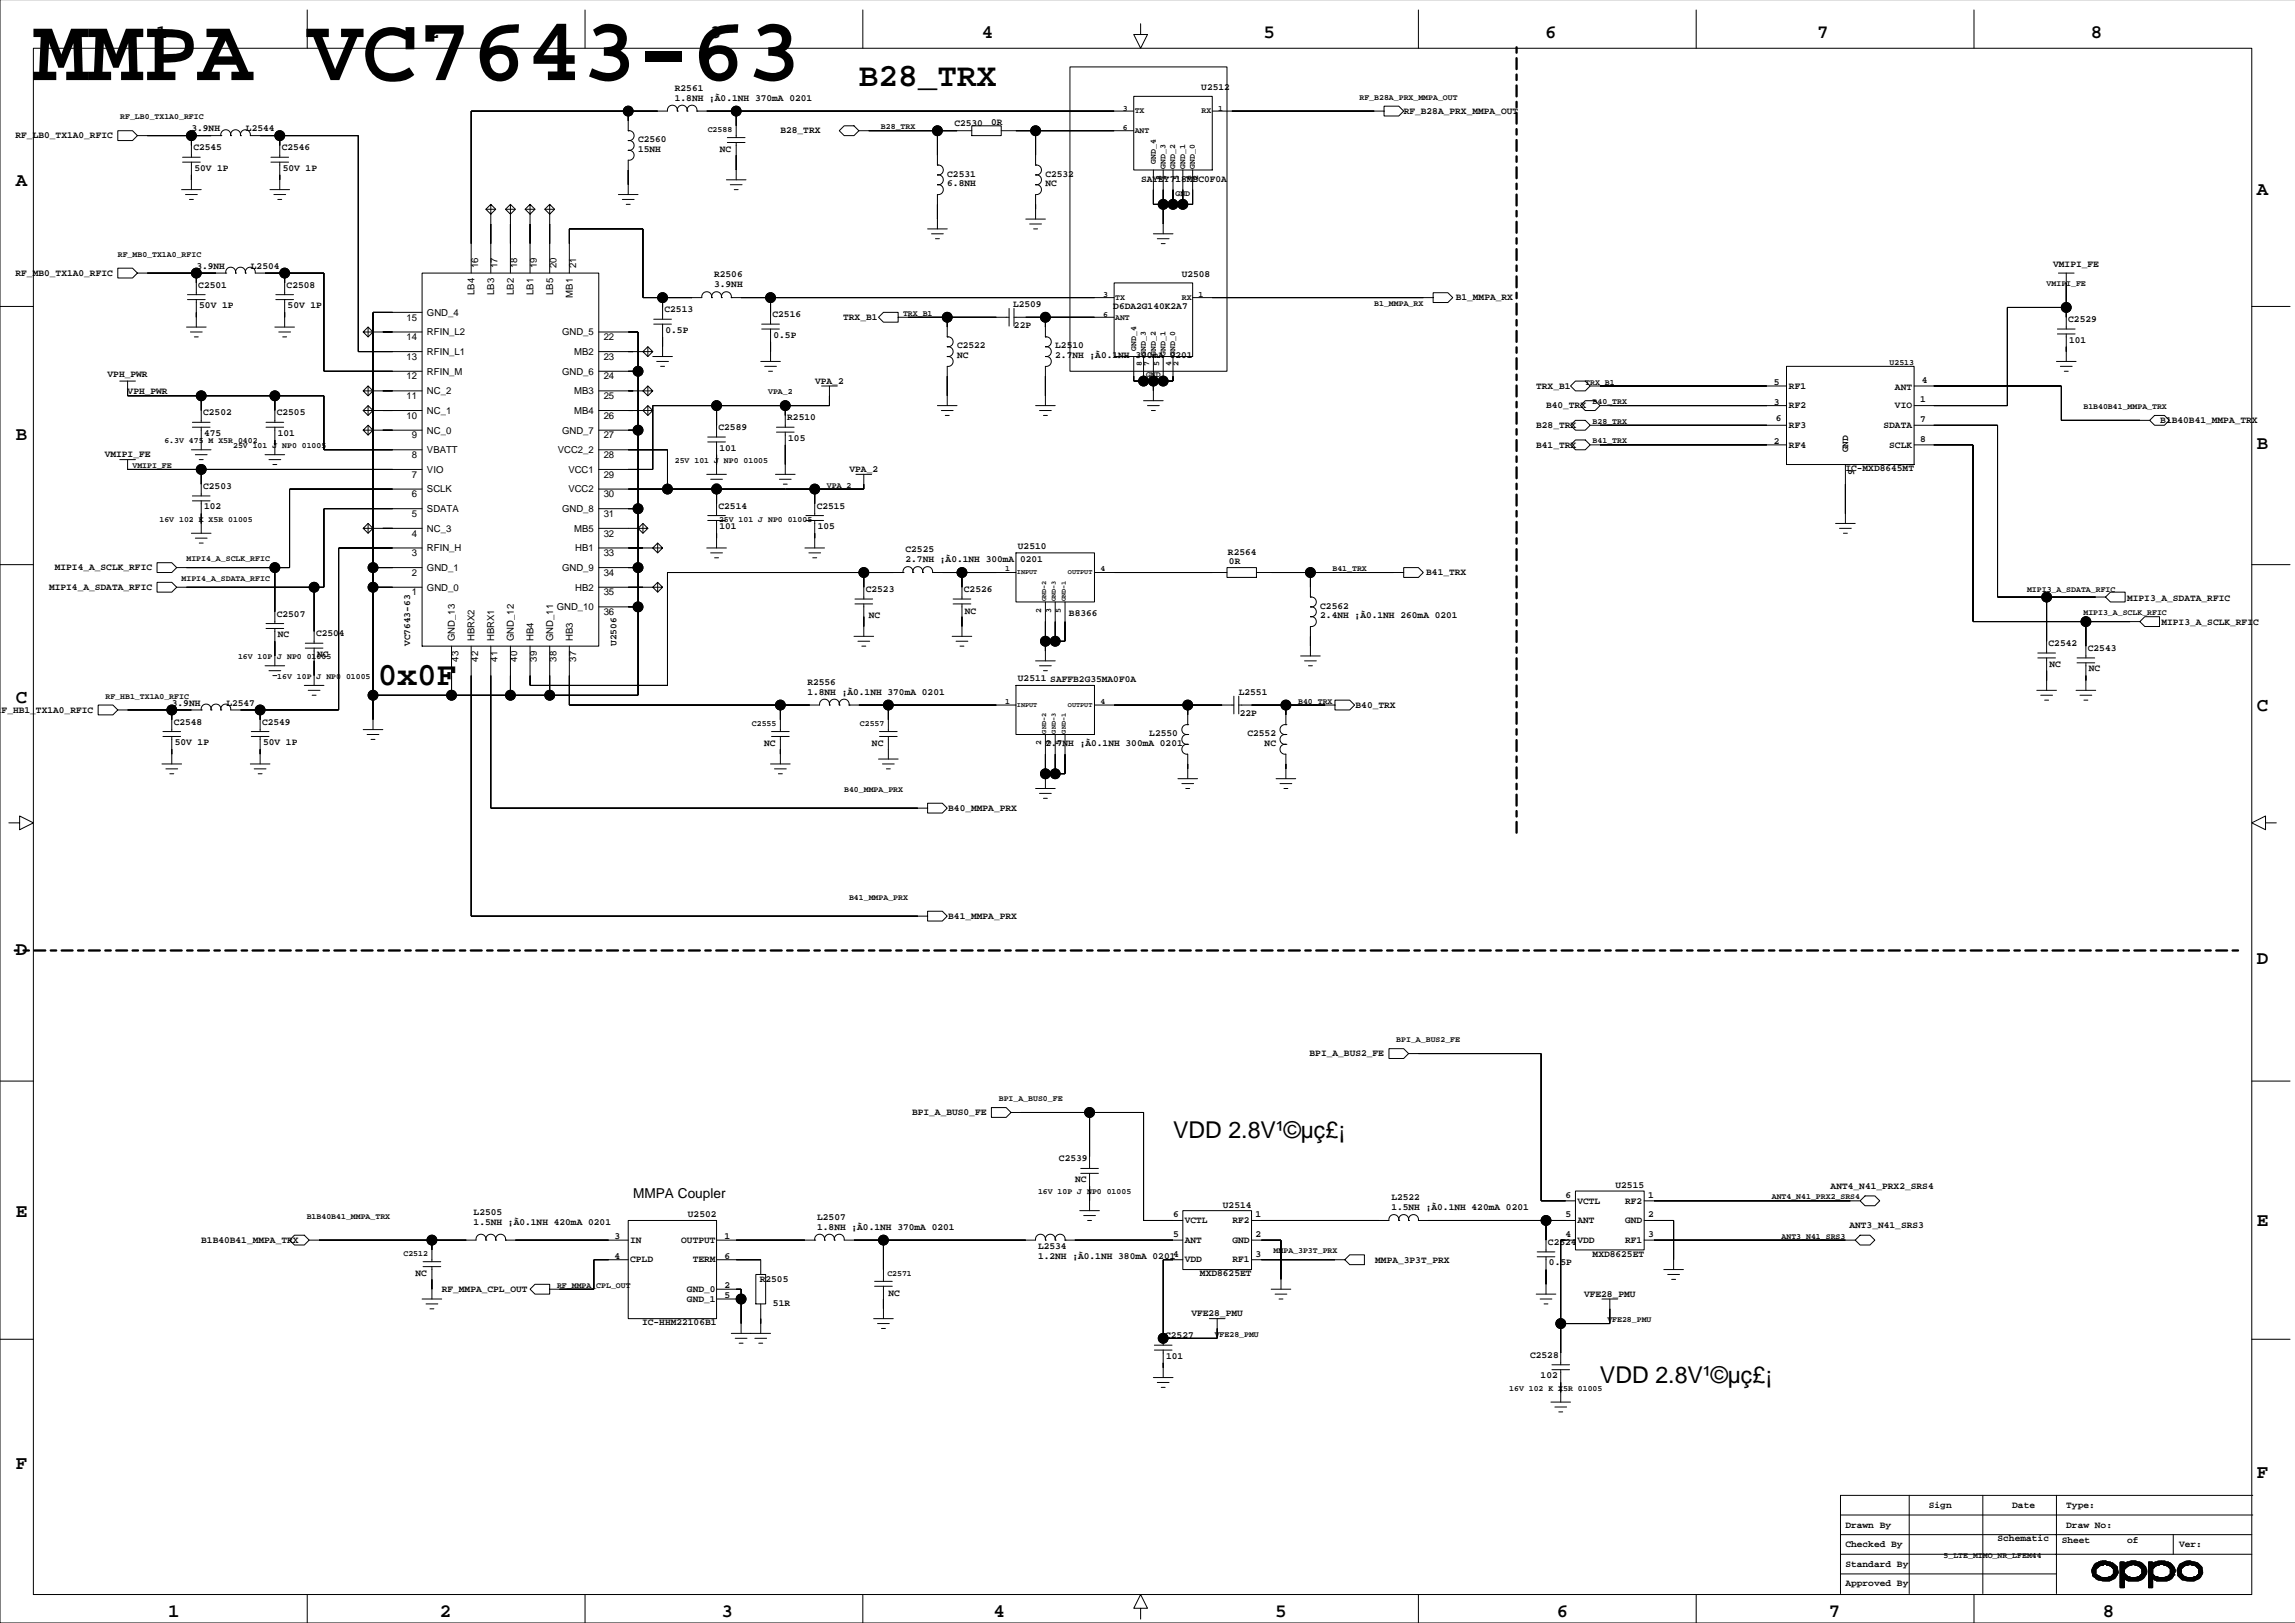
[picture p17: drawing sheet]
<svg xmlns="http://www.w3.org/2000/svg" width="594mm" height="420mm" viewBox="0 0 594 420" stroke-linecap="round" stroke-linejoin="round" font-family="sans-serif">
<defs><g id="words">
<text font-size="23.6" x="8.7" y="20.7">MMPA VC7643-63</text>
<g font-size="8.5">
<text x="222.2" y="22.1">B28_TRX</text>
<text x="97.8" y="177.1">0x0F</text>
</g>
<g font-size="6">
<text x="303.5" y="294.3">VDD 2.8V¹©µç£¡</text>
<text x="413.9" y="357.8">VDD 2.8V¹©µç£¡</text>
</g>
<g font-size="4.9">
<text x="40.4" y="9.8">1</text>
<text x="110.8" y="9.8">2</text>
<text x="183.6" y="9.8">3</text>
<text x="254" y="9.8">4</text>
<text x="326.9" y="9.8">5</text>
<text x="399.7" y="9.8">6</text>
<text x="470.1" y="9.8">7</text>
<text x="540.9" y="9.8">8</text>
<text x="4.1" y="48.2">A</text>
<text x="583.9" y="50.4">A</text>
<text x="4.1" y="113.9">B</text>
<text x="583.9" y="116.2">B</text>
<text x="4.1" y="181.7">C</text>
<text x="583.9" y="184">C</text>
<text x="4.1" y="247">D</text>
<text x="583.9" y="249.3">D</text>
<text x="4.1" y="314.8">E</text>
<text x="583.9" y="317.1">E</text>
<text x="4.1" y="380.1">F</text>
<text x="583.9" y="382.3">F</text>
<text x="43.5" y="418.1">1</text>
<text x="113.8" y="418.1">2</text>
<text x="186.7" y="418.1">3</text>
<text x="257" y="418.1">4</text>
<text x="329.9" y="418.1">5</text>
<text x="402.8" y="418.1">6</text>
<text x="473.1" y="418.1">7</text>
<text x="544" y="418.1">8</text>
</g>
<text font-size="3.5" x="163.8" y="310">MMPA Coupler</text>
<g font-size="2.5">
<text x="174.6" y="23.5">R2561</text>
<text x="310.8" y="23.4">U2512</text>
<text x="174.6" y="26">1.8NH ¡À0.1NH 370mA 0201</text>
<text x="363.1" y="29.6">RF_B28A_PRX_MMPA_OUT</text>
<text x="4" y="35.8">RF_LB0_TX1A0_RFIC</text>
<text x="49.5" y="34">3.9NH</text>
<text x="63.6" y="34">L2544</text>
<text x="201.9" y="34.5">B28_TRX</text>
<text x="246.9" y="32.5">C2530</text>
<text x="256.4" y="32.5">0R</text>
<text x="50" y="38.8">C2545</text>
<text x="72.9" y="38.8">C2546</text>
<text x="165.1" y="36.8">C2560</text>
<text x="165.1" y="39.4">15NH</text>
<text x="186.2" y="39.4">NC</text>
<text x="50.3" y="44.2">50V 1P</text>
<text x="73.1" y="44.2">50V 1P</text>
<text x="245.1" y="45.7">C2531</text>
<text x="270.4" y="45.7">C2532</text>
<text x="295.2" y="47">SAYEY718MBC0F0A</text>
<text x="245.1" y="48.2">6.8NH</text>
<text x="270.4" y="48.2">NC</text>
<text x="4" y="71.3">RF_MB0_TX1A0_RFIC</text>
<text x="50.8" y="69.5">3.9NH</text>
<text x="64.9" y="69.5">L2504</text>
<text x="123.7" y="69.4" transform="rotate(-90 123.7 69.4)">16</text>
<text x="128.7" y="69.4" transform="rotate(-90 128.7 69.4)">17</text>
<text x="133.8" y="69.4" transform="rotate(-90 133.8 69.4)">18</text>
<text x="138.9" y="69.4" transform="rotate(-90 138.9 69.4)">19</text>
<text x="144" y="69.4" transform="rotate(-90 144 69.4)">20</text>
<text x="149.1" y="69.4" transform="rotate(-90 149.1 69.4)">21</text>
<text x="184.7" y="71.7">R2506</text>
<text x="305.7" y="71.6">U2508</text>
<text x="531.2" y="69">VMIPI_FE</text>
<text x="51.3" y="74.4">C2501</text>
<text x="74.2" y="74.4">C2508</text>
<text x="122.8" y="76.3" transform="rotate(-90 122.8 76.3)">LB4</text>
<text x="127.9" y="76.3" transform="rotate(-90 127.9 76.3)">LB3</text>
<text x="132.9" y="76.3" transform="rotate(-90 132.9 76.3)">LB2</text>
<text x="138" y="76.3" transform="rotate(-90 138 76.3)">LB1</text>
<text x="143.1" y="76.3" transform="rotate(-90 143.1 76.3)">LB5</text>
<text x="148.2" y="77" transform="rotate(-90 148.2 77)">MB1</text>
<text x="184.7" y="74.3">3.9NH</text>
<text x="376.6" y="77.7">B1_MMPA_RX</text>
<text x="51.6" y="79.7">50V 1P</text>
<text x="74.4" y="79.7">50V 1P</text>
<text x="105.2" y="82.9">15</text>
<text x="110.5" y="81.7">GND_4</text>
<text x="171.9" y="80.7">C2513</text>
<text x="199.9" y="82">C2516</text>
<text x="218.1" y="82.8">TRX_B1</text>
<text x="262.1" y="79.5">L2509</text>
<text x="288" y="80">D6DA2G140K2A7</text>
<text x="535.1" y="83.3">C2529</text>
<text x="105.2" y="88">14</text>
<text x="110.5" y="86.8">RFIN_L2</text>
<text x="145.4" y="86.8">GND_5</text>
<text x="156.2" y="88">22</text>
<text x="172.2" y="86.1">0.5P</text>
<text x="200.1" y="87.3">0.5P</text>
<text x="262.3" y="84.8">22P</text>
<text x="535.3" y="88.6">101</text>
<text x="105.2" y="93.1">13</text>
<text x="110.5" y="91.8">RFIN_L1</text>
<text x="148.6" y="91.8">MB2</text>
<text x="156.2" y="93.1">23</text>
<text x="247.6" y="90.1">C2522</text>
<text x="247.6" y="92.7">NC</text>
<text x="273" y="90.1">L2510</text>
<text x="273" y="92.7">2.7NH ¡À0.1NH 300mA 0201</text>
<text x="27.8" y="97.5">VPH_PWR</text>
<text x="33" y="101.9">VPH_PWR</text>
<text x="105.2" y="98.1">12</text>
<text x="110.5" y="102">NC_2</text>
<text x="110.5" y="96.9">RFIN_M</text>
<text x="145.4" y="96.9">GND_6</text>
<text x="148.6" y="102">MB3</text>
<text x="156.2" y="98.1">24</text>
<text x="210.9" y="99.3">VPA_2</text>
<text x="397.4" y="100.5">TRX_B1</text>
<text x="458.9" y="99.7">5</text>
<text x="462.8" y="100.5">RF1</text>
<text x="490.2" y="100.9">ANT</text>
<text x="497.2" y="99.1">4</text>
<text x="52.6" y="107.4">C2502</text>
<text x="71.6" y="107.4">C2505</text>
<text x="105.2" y="103.2">11</text>
<text x="110.5" y="107.1">NC_1</text>
<text x="148.6" y="107.1">MB4</text>
<text x="156.2" y="103.2">25</text>
<text x="400" y="105.6">B40_TRX</text>
<text x="458.9" y="104.7">3</text>
<text x="462.8" y="105.6">RF2</text>
<text x="490.2" y="105.6">VIO</text>
<text x="496.8" y="104.1">1</text>
<text x="52.8" y="112.7">475</text>
<text x="71.9" y="112.7">101</text>
<text x="105.2" y="108.3">10</text>
<text x="106.6" y="113.4">9</text>
<text x="110.5" y="112.2">NC_0</text>
<text x="145.4" y="112.2">GND_7</text>
<text x="156.2" y="108.3">26</text>
<text x="156.2" y="113.4">27</text>
<text x="185.9" y="111.2">C2589</text>
<text x="203.7" y="108.7">R2510</text>
<text x="397.4" y="110.7">B28_TRX</text>
<text x="459.4" y="108.9">6</text>
<text x="462.8" y="110.7">RF3</text>
<text x="487.3" y="110.7">SDATA</text>
<text x="496.8" y="109.2">7</text>
<text x="558.9" y="109.4">B1B40B41_MMPA_TRX</text>
<text x="27.1" y="118.3">VMIPI_FE</text>
<text x="106.6" y="118.5">8</text>
<text x="110.5" y="117.2">VBATT</text>
<text x="144.3" y="117.2">VCC2_2</text>
<text x="156.2" y="118.5">28</text>
<text x="186.1" y="116.5">101</text>
<text x="203.9" y="114">105</text>
<text x="397.4" y="115.8">B41_TRX</text>
<text x="458.9" y="114.9">2</text>
<text x="462.8" y="115.8">RF4</text>
<text x="478.1" y="117" transform="rotate(-90 478.1 117)">GND</text>
<text x="488.8" y="115.8">SCLK</text>
<text x="496.8" y="114.3">8</text>
<text x="106.6" y="123.5">7</text>
<text x="110.5" y="122.3">VIO</text>
<text x="147" y="122.3">VCC1</text>
<text x="156.2" y="123.5">29</text>
<text x="219.8" y="122.1">VPA_2</text>
<text x="477.4" y="121.9">IC-MXD8645MT</text>
<text x="479.7" y="122.9" transform="rotate(-90 479.7 122.9)">9</text>
<text x="52.6" y="126.5">C2503</text>
<text x="52.8" y="131.8">102</text>
<text x="106.6" y="128.6">6</text>
<text x="110.5" y="127.4">SCLK</text>
<text x="147" y="127.4">VCC2</text>
<text x="156.2" y="128.6">30</text>
<text x="185.9" y="131.5">C2514</text>
<text x="211.3" y="131.5">C2515</text>
<text x="106.6" y="133.7">5</text>
<text x="110.5" y="137.5">NC_3</text>
<text x="110.5" y="132.5">SDATA</text>
<text x="145.4" y="132.5">GND_8</text>
<text x="148.6" y="137.5">MB5</text>
<text x="156.2" y="133.7">31</text>
<text x="186.1" y="136.9">101</text>
<text x="211.5" y="136.9">105</text>
<text x="106.6" y="138.8">4</text>
<text x="106.6" y="143.9">3</text>
<text x="110.5" y="142.6">RFIN_H</text>
<text x="148.8" y="142.6">HB1</text>
<text x="156.2" y="138.8">32</text>
<text x="156.2" y="143.9">33</text>
<text x="234.3" y="142.8">C2525</text>
<text x="263.3" y="141.9">U2510</text>
<text x="317.7" y="143.5">R2564</text>
<text x="14.2" y="147.5">MIPI4_A_SCLK_RFIC</text>
<text x="106.6" y="148.9">2</text>
<text x="110.5" y="147.7">GND_1</text>
<text x="145.4" y="147.7">GND_9</text>
<text x="156.2" y="148.9">34</text>
<text x="234.3" y="145.4">2.7NH ¡À0.1NH 300mA 0201</text>
<text x="317.9" y="146">0R</text>
<text x="369" y="148.8">B41_TRX</text>
<text x="12.7" y="152.6">MIPI4_A_SDATA_RFIC</text>
<text x="106.6" y="154">1</text>
<text x="110.5" y="152.8">GND_0</text>
<text x="148.8" y="152.8">HB2</text>
<text x="156.2" y="154">35</text>
<text x="224" y="153.1">C2523</text>
<text x="249.4" y="153.1">C2526</text>
<text x="550.3" y="155.4">MIPI3_A_SDATA_RFIC</text>
<text x="71.6" y="159.5">C2507</text>
<text x="144" y="157.9">GND_10</text>
<text x="156.2" y="159.1">36</text>
<text x="224.7" y="160">NC</text>
<text x="249.6" y="158.7">NC</text>
<text x="276.5" y="159.2">B8366</text>
<text x="341.6" y="157.4">C2562</text>
<text x="341.6" y="160">2.4NH ¡À0.1NH 260mA 0201</text>
<text x="559.2" y="161.7">MIPI3_A_SCLK_RFIC</text>
<text x="71.9" y="164.8">NC</text>
<text x="81.8" y="164.5">C2504</text>
<text x="106.1" y="167.1" transform="rotate(-90 106.1 167.1)">VC7643-63</text>
<text x="117.7" y="165.9" transform="rotate(-90 117.7 165.9)">GND_13</text>
<text x="122.8" y="165.9" transform="rotate(-90 122.8 165.9)">HBRX2</text>
<text x="127.9" y="165.9" transform="rotate(-90 127.9 165.9)">HBRX1</text>
<text x="132.9" y="165.9" transform="rotate(-90 132.9 165.9)">GND_12</text>
<text x="138" y="165.9" transform="rotate(-90 138 165.9)">HB4</text>
<text x="143.1" y="165.9" transform="rotate(-90 143.1 165.9)">GND_11</text>
<text x="148.2" y="165.9" transform="rotate(-90 148.2 165.9)">HB3</text>
<text x="159.5" y="167.1" transform="rotate(-90 159.5 167.1)">U2506</text>
<text x="530" y="167.1">C2542</text>
<text x="82" y="169.9">NC</text>
<text x="118.6" y="171.1" transform="rotate(-90 118.6 171.1)">43</text>
<text x="123.7" y="171.1" transform="rotate(-90 123.7 171.1)">42</text>
<text x="128.7" y="171.1" transform="rotate(-90 128.7 171.1)">41</text>
<text x="133.8" y="171.1" transform="rotate(-90 133.8 171.1)">40</text>
<text x="138.9" y="171.1" transform="rotate(-90 138.9 171.1)">39</text>
<text x="144" y="171.1" transform="rotate(-90 144 171.1)">38</text>
<text x="149.1" y="171.1" transform="rotate(-90 149.1 171.1)">37</text>
<text x="530.2" y="172.4">NC</text>
<text x="540.1" y="168.4">C2543</text>
<text x="540.4" y="173.7">NC</text>
<text x="208.9" y="177.1">R2556</text>
<text x="208.9" y="179.7">1.8NH ¡À0.1NH 370mA 0201</text>
<text x="263.3" y="176.2">U2511 SAFFB2G35MA0F0A</text>
<text x="320.5" y="179.8">L2551</text>
<text x=".4" y="184.3">F_HB1_TX1A0_RFIC</text>
<text x="44.5" y="182.5">3.9NH</text>
<text x="58.6" y="182.5">L2547</text>
<text x="320.7" y="185.1">22P</text>
<text x="350.7" y="183.1">B40_TRX</text>
<text x="44.9" y="187.4">C2548</text>
<text x="67.8" y="187.4">C2549</text>
<text x="297.3" y="190.4">L2550</text>
<text x="322.7" y="190.4">C2552</text>
<text x="45.2" y="192.7">50V 1P</text>
<text x="68.1" y="192.7">50V 1P</text>
<text x="197.7" y="193">NC</text>
<text x="225.6" y="193">NC</text>
<text x="270.4" y="193">2.7NH ¡À0.1NH 300mA 0201</text>
<text x="327.2" y="193">NC</text>
<text x="245.3" y="209.7">B40_MMPA_PRX</text>
<text x="245.3" y="237.7">B41_MMPA_PRX</text>
<text x="338.8" y="273.2">BPI_A_BUS2_FE</text>
<text x="236" y="288.4">BPI_A_BUS0_FE</text>
<text x="274" y="300.4">C2539</text>
<text x="278.2" y="305.7">NC</text>
<text x="360" y="310.4">L2522</text>
<text x="405" y="309.8">6</text>
<text x="408.1" y="311.3">VCTL</text>
<text x="417.9" y="307.3">U2515</text>
<text x="420.4" y="311.3">RF2</text>
<text x="426.4" y="309.8">1</text>
<text x="473.6" y="307.5">ANT4_N41_PRX2_SRS4</text>
<text x="122.5" y="314.2">L2505</text>
<text x="122.5" y="316.8">1.5NH ¡À0.1NH 420mA 0201</text>
<text x="178" y="314.9">U2502</text>
<text x="211.4" y="315.5">L2507</text>
<text x="303.5" y="314.9">6</text>
<text x="306.5" y="316.4">VCTL</text>
<text x="316.4" y="312.3">U2514</text>
<text x="318.8" y="316.4">RF2</text>
<text x="324.8" y="314.9">1</text>
<text x="360" y="313">1.5NH ¡À0.1NH 420mA 0201</text>
<text x="405" y="314.9">5</text>
<text x="408.1" y="316.4">ANT</text>
<text x="420.4" y="316.4">GND</text>
<text x="426.4" y="314.9">2</text>
<text x="478.5" y="317.7">ANT3_N41_SRS3</text>
<text x="52.1" y="321.5">B1B40B41_MMPA_TRX</text>
<text x="159" y="320.6">3</text>
<text x="163" y="321.5">IN</text>
<text x="176.2" y="321.5">OUTPUT</text>
<text x="187.4" y="320.6">1</text>
<text x="211.4" y="318.1">1.8NH ¡À0.1NH 370mA 0201</text>
<text x="268.5" y="323.1">L2534</text>
<text x="303.5" y="320">5</text>
<text x="306.5" y="321.5">ANT</text>
<text x="318.8" y="321.5">GND</text>
<text x="324.8" y="320">2</text>
<text x="400.5" y="322">C2524</text>
<text x="405" y="320">4</text>
<text x="408.1" y="321.5">VDD</text>
<text x="420.4" y="321.5">RF1</text>
<text x="426.4" y="320">3</text>
<text x="159" y="325.7">4</text>
<text x="163" y="326.5">CPLD</text>
<text x="179.2" y="326.5">TERM</text>
<text x="187.4" y="325.7">6</text>
<text x="268.5" y="325.7">1.2NH ¡À0.1NH 380mA 0201</text>
<text x="303.5" y="325">4</text>
<text x="306.5" y="326.5">VDD</text>
<text x="318.8" y="326.5">RF1</text>
<text x="324.8" y="325">3</text>
<text x="355.8" y="326.8">MMPA_3P3T_PRX</text>
<text x="400.7" y="327.3">0.5P</text>
<text x="412" y="325">MXD8625ET</text>
<text x="107.5" y="330.1">NC</text>
<text x="114.3" y="334.2">RF_MMPA_CPL_OUT</text>
<text x="177.7" y="334.2">GND_0</text>
<text x="187.4" y="335.8">5</text>
<text x="187.4" y="333.3">2</text>
<text x="196.6" y="331.5">R2505</text>
<text x="229.8" y="335.2">NC</text>
<text x="310.4" y="330.1">MXD8625ET</text>
<text x="409.8" y="335.4">VFE28_PMU</text>
<text x="177.7" y="336.7">GND_1</text>
<text x="200" y="337.9">51R</text>
<text x="308.2" y="340.5">VFE28_PMU</text>
<text x="166.1" y="342.8">IC-HHM22106B1</text>
<text x="301.4" y="346.1">C2527</text>
<text x="301.7" y="351.4">101</text>
<text x="395.9" y="351.2">C2528</text>
<text x="398.6" y="356.5">102</text>
<text x="477.4" y="395.1">Drawn By</text>
<text x="499" y="390">Sign</text>
<text x="520.6" y="390">Date</text>
<text x="534.5" y="390">Type:</text>
<text x="534.5" y="395.1">Draw No:</text>
<text x="477.4" y="400.2">Checked By</text>
<text x="516.8" y="398.7">Schematic</text>
<text x="533.4" y="399.2">Sheet</text>
<text x="550.3" y="399.2">of</text>
<text x="563.8" y="400.2">Ver:</text>
<text x="477.4" y="405.3">Standard By</text>
<text x="477.4" y="410.3">Approved By</text>
</g>
<g font-size="2.1">
<text x="290.5" y="28.6">3</text>
<text x="293.6" y="29.3">TX</text>
<text x="310.8" y="29.3">RX</text>
<text x="315.1" y="28.6">1</text>
<text x="351.7" y="25.8">RF_B28A_PRX_MMPA_OUT</text>
<text x="31.1" y="30.9">RF_LB0_TX1A0_RFIC</text>
<text x="183.1" y="34.2">C2588</text>
<text x="227.9" y="33.4">B28_TRX</text>
<text x="290.5" y="33.7">6</text>
<text x="293.6" y="34.4">ANT</text>
<text x="299" y="42.4" transform="rotate(-90 299 42.4)">GND_4</text>
<text x="300.5" y="46.5" transform="rotate(-90 300.5 46.5)">8</text>
<text x="301.5" y="43.7" transform="rotate(-90 301.5 43.7)">GND_3</text>
<text x="302.4" y="46.5" transform="rotate(-90 302.4 46.5)">7</text>
<text x="304.1" y="43.7" transform="rotate(-90 304.1 43.7)">GND_2</text>
<text x="304.9" y="46.5" transform="rotate(-90 304.9 46.5)">5</text>
<text x="306.6" y="43.7" transform="rotate(-90 306.6 43.7)">GND_1</text>
<text x="308.1" y="46.5" transform="rotate(-90 308.1 46.5)">4</text>
<text x="309.1" y="43.7" transform="rotate(-90 309.1 43.7)">GND_0</text>
<text x="310" y="46.5" transform="rotate(-90 310 46.5)">2</text>
<text x="304.1" y="50.6">GND</text>
<text x="30.5" y="66.4">RF_MB0_TX1A0_RFIC</text>
<text x="285.4" y="76.9">3</text>
<text x="288.5" y="77.6">TX</text>
<text x="305.7" y="77.6">RX</text>
<text x="310.1" y="76.9">1</text>
<text x="529.5" y="74.1">VMIPI_FE</text>
<text x="233.6" y="81.7">TRX_B1</text>
<text x="285.4" y="81.9">6</text>
<text x="288.5" y="82.7">ANT</text>
<text x="355.5" y="79.1">B1_MMPA_RX</text>
<text x="293.9" y="90.7" transform="rotate(-90 293.9 90.7)">GND_4</text>
<text x="295.4" y="94.8" transform="rotate(-90 295.4 94.8)">8</text>
<text x="296.4" y="92" transform="rotate(-90 296.4 92)">GND_3</text>
<text x="297.3" y="94.8" transform="rotate(-90 297.3 94.8)">7</text>
<text x="299" y="92" transform="rotate(-90 299 92)">GND_2</text>
<text x="299.8" y="94.8" transform="rotate(-90 299.8 94.8)">5</text>
<text x="301.5" y="92" transform="rotate(-90 301.5 92)">GND_1</text>
<text x="303" y="94.8" transform="rotate(-90 303 94.8)">4</text>
<text x="304.1" y="92" transform="rotate(-90 304.1 92)">GND_0</text>
<text x="304.9" y="94.8" transform="rotate(-90 304.9 94.8)">2</text>
<text x="488.8" y="94.4">U2513</text>
<text x="296.5" y="97.6">GND</text>
<text x="410.1" y="99.5">TRX_B1</text>
<text x="198.7" y="102">VPA_2</text>
<text x="412" y="104.5">B40_TRX</text>
<text x="539" y="105.8">B1B40B41_MMPA_TRX</text>
<text x="412" y="109.6">B28_TRX</text>
<text x="42.5" y="114.7">6.3V 475 M X5R 0402</text>
<text x="60.3" y="116">25V 101 J NP0 01005</text>
<text x="174.6" y="119.8">25V 101 J NP0 01005</text>
<text x="412" y="114.7">B41_TRX</text>
<text x="34.3" y="121">VMIPI_FE</text>
<text x="213.9" y="126.1">VPA_2</text>
<text x="41.3" y="135">16V 102 K X5R 01005</text>
<text x="186" y="135">25V 101 J NP0 01005</text>
<text x="48.2" y="145.2">MIPI4_A_SCLK_RFIC</text>
<text x="260" y="147.7">1</text>
<text x="284.7" y="147.7">4</text>
<text x="344.7" y="147.7">B41_TRX</text>
<text x="47" y="150.3">MIPI4_A_SDATA_RFIC</text>
<text x="524.4" y="153">MIPI3_A_SDATA_RFIC</text>
<text x="269.4" y="158.5" transform="rotate(-90 269.4 158.5)">2</text>
<text x="271.9" y="158.5" transform="rotate(-90 271.9 158.5)">3</text>
<text x="274.4" y="158.5" transform="rotate(-90 274.4 158.5)">5</text>
<text x="539" y="159.1">MIPI3_A_SCLK_RFIC</text>
<text x="61.6" y="170.6">16V 10P J NP0 01005</text>
<text x="71.7" y="175.6">16V 10P J NP0 01005</text>
<text x="27.3" y="180.7">RF_HB1_TX1A0_RFIC</text>
<text x="260" y="182">1</text>
<text x="284.7" y="182">4</text>
<text x="335.8" y="182">B40_TRX</text>
<text x="194.5" y="187.8">C2555</text>
<text x="222.5" y="187.8">C2557</text>
<text x="269.4" y="192.8" transform="rotate(-90 269.4 192.8)">2</text>
<text x="271.9" y="192.8" transform="rotate(-90 271.9 192.8)">3</text>
<text x="274.4" y="192.8" transform="rotate(-90 274.4 192.8)">5</text>
<text x="218.4" y="204.8">B40_MMPA_PRX</text>
<text x="219.7" y="232.8">B41_MMPA_PRX</text>
<text x="361.2" y="269.6">BPI_A_BUS2_FE</text>
<text x="258.4" y="284.8">BPI_A_BUS0_FE</text>
<text x="268.5" y="309">16V 10P J NP0 01005</text>
<text x="458.4" y="310.2">ANT4_N41_PRX2_SRS4</text>
<text x="79.4" y="315.3">B1B40B41_MMPA_TRX</text>
<text x="460.9" y="320.4">ANT3_N41_SRS3</text>
<text x="104.4" y="324.9">C2512</text>
<text x="229.6" y="330">C2571</text>
<text x="329.5" y="324.2">MMPA_3P3T_PRX</text>
<text x="144.1" y="333.1">RF_MMPA_CPL_OUT</text>
<text x="415.8" y="342">VFE28_PMU</text>
<text x="314.3" y="345.8">VFE28_PMU</text>
<text x="390.4" y="359.8">16V 102 K X5R 01005</text>
<text x="502.8" y="402.9">5_LTE_MIMO_NR_LFEM44</text>
</g>
<g font-size="1.8">
<text x="263.1" y="148.6">INPUT</text>
<text x="276.3" y="148.6">OUTPUT</text>
<text x="270.6" y="155.5" transform="rotate(-90 270.6 155.5)">GND-2</text>
<text x="273.2" y="155.5" transform="rotate(-90 273.2 155.5)">GND-3</text>
<text x="275.7" y="155.5" transform="rotate(-90 275.7 155.5)">GND-1</text>
<text x="263.1" y="182.9">INPUT</text>
<text x="276.3" y="182.9">OUTPUT</text>
<text x="270.6" y="189.7" transform="rotate(-90 270.6 189.7)">GND-2</text>
<text x="273.2" y="189.7" transform="rotate(-90 273.2 189.7)">GND-3</text>
<text x="275.7" y="189.7" transform="rotate(-90 275.7 189.7)">GND-1</text>
</g>
</g></defs>
<g fill="none" stroke="#000" stroke-width=".26">
<path d="M0 -.1v419.9h593.8M8.6 12.5h573.9v399.9h-573.9zM79.5 2.6v9.9M151.3 2.6v9.9M223.2 2.6v9.9M276.8 17.3h40.6v78.7h-40.6zM295.1 6.1v2.8h1.8l-1.8 3.6-1.8-3.6h1.8M366.9 2.6v9.9M438.8 2.6v9.9M510.7 2.6v9.9M30.5 33.8h3.8l1.3 1.3-1.3 1.3h-3.8zM35.6 35.1h21.5"/>
<path d="M49.5 35.1v5.6M57.1 35.1a1.29 1.29 0 0 1 1.3-1.5 1.29 1.29 0 0 1 1.3 1.5M57.1 35.1h.1M59.7 35.1a1.29 1.29 0 0 1 1.2-1.5 1.29 1.29 0 0 1 1.3 1.5M59.7 35.1h.1M62.2 35.1a1.29 1.29 0 0 1 1.3-1.5 1.29 1.29 0 0 1 1.3 1.5h27.9v55.9h16.5M62.2 35.1h.1M72.4 35.1v5.6M162.5 33.8h.1M162.5 36.4h.1M162.5 38.9h.1M162.5 28.7v5.1"/>
<path d="M162.5 33.8a1.29 1.29 0 0 1 1.5 1.3 1.29 1.29 0 0 1-1.5 1.3M162.5 36.4a1.29 1.29 0 0 1 1.5 1.2 1.29 1.29 0 0 1-1.5 1.3M162.5 38.9a1.29 1.29 0 0 1 1.5 1.3 1.29 1.29 0 0 1-1.5 1.2v8.9M175.2 28.7a1.29 1.29 0 0 1 1.3-1.5 1.29 1.29 0 0 1 1.3 1.5M175.2 28.7h.1M175.2 28.7a1.29 1.29 0 0 0-1.2-1.5 1.29 1.29 0 0 0-1.3 1.5h-50.8v41.9M177.8 28.7a1.29 1.29 0 0 1 1.2-1.5 1.29 1.29 0 0 1 1.3 1.5M177.8 28.7h.1M180.3 28.7h.1M180.3 28.7h113M188.2 36.9h4.5M188.2 35.6h4.5"/>
<path d="M190.5 28.7v6.9M190.5 36.9v9.6M217.1 33.8l1.3-1.3h2.5l1.3 1.3-1.3 1.3h-2.5zM222.2 33.8h29.2M242.5 33.8v8.9M251.4 32.5h7.6v2.6h-7.6zM259 33.8h34.3M267.9 33.8v8.9M293.3 24.9h20.3v19.1h-20.3zM313.6 28.7h44.5M358.1 27.5h3.8l1.2 1.2-1.2 1.3h-3.8zM47 49h5.1"/>
<path d="M47.2 41.9h4.6M47.2 40.7h4.6M48 50.3h3M49 51.6h1M49.5 46.5h.1M49.5 41.9v7.1M69.8 49h5.1M70.1 41.9h4.6M70.1 40.7h4.6M70.8 50.3h3.1M71.9 51.6h1M72.4 46.5h.1"/>
<path d="M72.4 41.9v7.1M125.7 54.1h2.5M127 52.9l1.2 1.2-1.2 1.3-1.3-1.3 1.3-1.2v17.7M130.8 54.1h2.5M132.1 52.9l1.2 1.2-1.2 1.3-1.3-1.3 1.3-1.2v17.7M135.9 54.1h2.5M137.1 52.9l1.3 1.2-1.3 1.3-1.2-1.3 1.2-1.2v17.7M140.9 54.1h2.6M142.2 52.9l1.3 1.2-1.3 1.3-1.3-1.3 1.3-1.2v17.7M160 50.3h5.1M161 51.6h3M162 52.9h1"/>
<path d="M162.5 47.8h.1M187.9 46.5h5.1M188.9 47.8h3.1M189.9 49h1.1M190.5 44h.1M240 59.2h5.1M242.5 56.7h.1M242.5 42.7h.1M242.5 45.2h.1M242.5 47.8h.1M242.5 42.7a1.29 1.29 0 0 1 1.5 1.3 1.29 1.29 0 0 1-1.5 1.2M242.5 45.2a1.29 1.29 0 0 1 1.5 1.3 1.29 1.29 0 0 1-1.5 1.3"/>
<path d="M242.5 47.8a1.29 1.29 0 0 1 1.5 1.3 1.29 1.29 0 0 1-1.5 1.2v8.9M265.4 56.7h5M266.4 57.9h3M267.4 59.2h1M267.9 54.1h.1M267.9 42.7h.1M267.9 45.2h.1M267.9 47.8h.1M267.9 42.7a1.29 1.29 0 0 1 1.5 1.3 1.29 1.29 0 0 1-1.5 1.2M267.9 45.2a1.29 1.29 0 0 1 1.5 1.3 1.29 1.29 0 0 1-1.5 1.3M267.9 47.8a1.29 1.29 0 0 1 1.5 1.3 1.29 1.29 0 0 1-1.5 1.2v6.4M298.4 44v8.9h10.1v-8.9"/>
<path d="M300.9 57.9h.1M300.9 44v16.5M303.5 44v8.9M306 44v8.9M-.1 79.3h8.7M30.5 69.4h3.8l1.3 1.2-1.3 1.3h-3.8zM35.6 70.6h22.8M48.5 77.5h4.6M48.5 76.2h4.6M50.8 70.6v5.6M50.8 77.5v7.1M58.4 70.6a1.29 1.29 0 0 1 1.3-1.5 1.29 1.29 0 0 1 1.2 1.5"/>
<path d="M58.4 70.6h.1M60.9 70.6a1.29 1.29 0 0 1 1.3-1.5 1.29 1.29 0 0 1 1.3 1.5M60.9 70.6h.1M63.5 70.6a1.29 1.29 0 0 1 1.3-1.5 1.29 1.29 0 0 1 1.2 1.5h17.8v25.4h25.4M63.5 70.6h.1M71.4 77.5h4.5M71.4 76.2h4.5M73.6 70.6v5.6M73.6 77.5v7.1M109.2 70.6h45.7v96.5h-45.7zM147.3 70.6v-11.4h19v17.8h15.3a1.29 1.29 0 0 1 1.2-1.5 1.29 1.29 0 0 1 1.3 1.5M171.4 77v5.6"/>
<path d="M184.1 77a1.29 1.29 0 0 1 1.3-1.5 1.29 1.29 0 0 1 1.2 1.5M184.1 77h.1M186.6 77a1.29 1.29 0 0 1 1.3-1.5 1.29 1.29 0 0 1 1.3 1.5M186.6 77h.1M189.2 77h.1M189.2 77h99M199.3 77v6.8M241 60.5h3M242 61.7h1M261.1 79.8v4.5M262.3 79.8v4.5M288.2 73.2h20.3v19h-20.3z"/>
<path d="M298.4 60.5h5.1M299.4 61.7h3M300.4 63h1M308.5 77h62.3M370.8 75.7h3.8l1.2 1.3-1.2 1.3h-3.8zM532.5 70.6h4.1M534.5 73.2h.1M534.5 79.5h-15.2v25.4h-24.1M534.5 70.6v14.5M582.5 79.3h9.9M31 98.6h4M33 98.6v3.8h50.8v13.9h25.4"/>
<path d="M48.2 84.6h5.1M49.3 85.9h3M50.3 87.1h1M50.8 82.1h.1M71.1 84.6h5.1M72.1 85.9h3.1M73.1 87.1h1.1M73.6 82.1h.1M94 85.9l1.2-1.3 1.3 1.3-1.3 1.2-1.2-1.2h15.2M95.2 84.6v2.5M95.2 99.8v2.6M109.2 80.8h-12.7v107.9"/>
<path d="M154.9 91h14l-1.3-1.3-1.3 1.3 1.3 1.2 1.3-1.2M154.9 85.9h10.2v93.9h-68.6M154.9 96h10.2M167.6 89.7v2.5M167.6 99.8v2.6M168.9 92.2h5.1M169.1 83.8h4.6M169.1 82.6h4.6M169.9 93.5h3M170.9 94.8h1M171.4 89.7h.1M171.4 83.8v8.4"/>
<path d="M196.8 93.5h5.1M197.1 85.1h4.5M197.1 83.8h4.5M197.8 94.8h3.1M198.8 96h1.1M199.3 91h.1M199.3 85.1v8.4M212.5 99.8h4.1M214.6 99.8v5.1h-45.7v16.5h-14M227.3 82.1l1.2-1.3h3.9v2.5h-3.9zM232.4 82.1h28.7M245.1 87.1h.1"/>
<path d="M245.1 89.7h.1M245.1 92.2h.1M245.1 82.1v5M245.1 87.1a1.29 1.29 0 0 1 1.5 1.3 1.29 1.29 0 0 1-1.5 1.3M245.1 89.7a1.29 1.29 0 0 1 1.5 1.3 1.29 1.29 0 0 1-1.5 1.2M245.1 92.2a1.29 1.29 0 0 1 1.5 1.3 1.29 1.29 0 0 1-1.5 1.3v10.1M262.3 82.1h25.9M270.4 87.1h.1M270.4 89.7h.1M270.4 92.2h.1M270.4 82.1v5M270.5 87.1a1.29 1.29 0 0 1 1.5 1.3 1.29 1.29 0 0 1-1.5 1.3"/>
<path d="M270.5 89.7a1.29 1.29 0 0 1 1.5 1.3 1.29 1.29 0 0 1-1.5 1.2M270.5 92.2a1.29 1.29 0 0 1 1.5 1.3 1.29 1.29 0 0 1-1.5 1.3l-.1 10.1M293.3 92.2v6.4h10.2v-6.4M295.8 92.2v6.4M298.4 92.2v11.4M300.9 92.2v6.4M407.6 98.6h2.5l1.3 1.2-1.3 1.3h-2.5l-1.3-1.3zM411.4 99.8h50.8M462.2 94.8h33v25.4h-33zM495.2 99.8h38.1v8.9h22.8M532 93.5h5.1M532.3 86.4h4.5"/>
<path d="M532.3 85.1h4.5M533 94.8h3.1M534 96h1.1M534.5 91h.1M534.5 86.4v7.1M31 118.9h4M33 101.1h.1M33 118.9v2.5h76.2M49.5 116.3h5.1M49.8 110.5h4.5M49.8 109.2h4.5M50.5 117.6h3.1"/>
<path d="M51.6 118.9h1M52.1 113.8h.1M52.1 102.4v6.8M52.1 110.5v5.8M68.6 117.6h5M68.8 110.5h4.6M68.8 109.2h4.6M69.6 118.9h3M71.1 115.1h.1M71.1 102.4v6.8M71.1 110.5v7.1M94 111.3l1.2-1.3 1.3 1.3-1.3 1.2-1.2-1.2h15.2"/>
<path d="M94 106.2l1.2-1.3 1.3 1.3-1.3 1.3-1.2-1.3h15.2M94 101.1l1.2-1.3 1.3 1.3-1.3 1.3-1.2-1.3h15.2M95.2 104.9v2.6M95.2 110v2.5M154.9 101.1h14l-1.3-1.3-1.3 1.3 1.3 1.3 1.3-1.3M154.9 106.2h14l-1.3-1.3-1.3 1.3 1.3 1.3 1.3-1.3M154.9 116.3h17.8v10.2M154.9 111.3h10.2M167.6 104.9v2.6M183.1 114.3h4.6M183.1 113h4.6M185.4 104.9v8.1"/>
<path d="M185.4 114.3v8.4M200.9 110.5h4.5M200.9 111.8h4.5M203.2 104.9v5.6M203.2 111.8v10.9M214.6 102.4h.1M242.5 104.9h5.1M243.5 106.2h3.1M244.5 107.5h1.1M245.1 102.4h.1M267.9 104.9h5.1M268.9 106.2h3.1"/>
<path d="M269.9 107.5h1.1M270.4 102.4h.1M295.8 103.6h5.1M296.9 104.9h3M297.9 106.2h1M298.4 101.1h.1M406.3 110l1.3-1.3h2.5l1.3 1.3-1.3 1.3h-2.5zM406.3 115.1l1.3-1.3h2.5l1.3 1.3-1.3 1.2h-2.5zM408.8 104.9l1.3-1.3h2.6l1.2 1.3-1.2 1.3h-2.6zM411.4 110h50.8M411.4 115.1h50.8M413.9 104.9h48.3"/>
<path d="M495.2 110h21.6v44.4h27.9M495.2 115.1h15.2v45.7h43.2M557.4 107.5h2.5l1.3 1.2-1.3 1.3h-2.5l-1.3-1.3zM33 121.4h.1M49.5 137.9h5.1M49.8 129.5h4.5M49.8 128.3h4.5M50.5 139.2h3.1M52.1 135.4h.1M52.1 121.4v6.9M52.1 129.5v8.4M70.6 120.2h1"/>
<path d="M94 136.7l1.2-1.3 1.3 1.3-1.3 1.2-1.2-1.2h15.2M95.2 135.4v2.5M109.2 126.5h-34.3v20.3h-29.2M109.2 131.6h-25.4v20.3h-38.1M154.9 136.7h12.7l-1.3-1.3-1.2 1.3 1.2 1.2 1.3-1.2M154.9 131.6h10.2M162.5 136.7h.1M166.3 135.4v2.5M182.8 122.7h5.1M183.1 134.6h4.6M183.1 133.4h4.6M183.9 124h3"/>
<path d="M184.9 125.2h1M185.4 139.2h.1M185.4 120.2h.1M185.4 126.5v6.9M185.4 134.6v7.1M200.6 122.7h5.1M201.6 124h3.1M202.6 125.2h1.1M203.2 120.2h.1M208.5 134.6h4.6M208.5 133.4h4.6M210.8 139.2h.1"/>
<path d="M210.8 126.5v6.9M210.8 134.6v7.1M221.4 122.7h4.1M223.5 125.2h.1M223.5 122.7v3.8h-68.6M474.9 135.4h5.1M475.9 136.7h3M476.9 137.9h1M477.4 132.9h.1M477.4 120.2v15.2M-.1 146.1h8.7M40.6 145.5h3.8l1.3 1.3-1.3 1.3h-3.8z"/>
<path d="M40.6 150.6h3.8l1.3 1.3-1.3 1.3h-3.8zM51.6 140.5h1M71.1 146.8v14.5M81.3 151.9v14.5M96.5 146.8h12.7M96.5 151.9h12.7M109.2 141.7h-21.6v41.9h-27.9a1.29 1.29 0 0 0-1.3-1.5 1.29 1.29 0 0 0-1.3 1.5M154.9 141.7h16.5l-1.3-1.2-1.2 1.2 1.2 1.3 1.3-1.3M154.9 151.9h16.5l-1.3-1.3-1.2 1.3 1.2 1.3 1.3-1.3M154.9 146.8h10.2M154.9 157h10.2M170.1 140.5v2.5"/>
<path d="M170.1 150.6v2.6M182.8 141.7h5.1M183.9 143h3M184.9 144.3h1M208.2 141.7h5.1M209.2 143h3.1M210.3 144.3h1M221.2 156.2h4.6M221.2 154.9h4.6M223.5 148.1v6.8M223.5 156.2v8.4M233.6 148.1a1.29 1.29 0 0 1 1.3-1.5 1.29 1.29 0 0 1 1.3 1.5"/>
<path d="M233.6 148.1h.1M233.6 148.1h-60.9v29.2h-35.6v-10.2M236.2 148.1a1.29 1.29 0 0 1 1.2-1.5 1.29 1.29 0 0 1 1.3 1.5M236.2 148.1h.1M238.7 148.1a1.29 1.29 0 0 1 1.3-1.5 1.29 1.29 0 0 1 1.2 1.5h21.6M238.7 148.1h.1M246.6 156.2h4.5M246.6 154.9h4.5M248.9 148.1v6.8M248.9 156.2v8.4M262.8 143h20.3v12.7h-20.3zM270.4 155.7v15.2"/>
<path d="M273 155.7v10.2M275.5 155.7v10.2h-5.1M283.1 148.1h34.3M317.4 146.8h7.6v2.6h-7.6zM325 148.1h38.1M339 154.4h.1M339 157h.1M339 159.5h.1M339 148.1v6.3M339 154.4a1.29 1.29 0 0 1 1.5 1.3 1.29 1.29 0 0 1-1.5 1.3M339 157a1.29 1.29 0 0 1 1.5 1.2 1.29 1.29 0 0 1-1.5 1.3M339 159.5a1.29 1.29 0 0 1 1.5 1.3 1.29 1.29 0 0 1-1.5 1.3v7.6"/>
<path d="M363.1 146.8h3.8l1.3 1.3-1.3 1.3h-3.8zM529.5 154.4v14.5M544.7 154.4l1.3-1.2h3.8v2.5h-3.8zM554.9 159.5h3.8v2.6h-3.8l-1.3-1.3zM582.5 146.1h9.9M68.6 172.2h5M68.8 162.6h4.6M68.8 161.3h4.6M69.6 173.5h3M70.6 174.8h1M71.1 169.7h.1M71.1 162.6v9.6"/>
<path d="M78.7 177.3h5.1M79 167.6h4.5M79 166.4h4.5M79.7 178.6h3.1M80.8 179.8h1M81.3 174.8h.1M81.3 167.6v9.7M116.8 167.1v12.7M121.9 167.1v69.9h118.1M127 167.1v41.9h113M132.1 167.1v12.7M142.2 167.1v12.7"/>
<path d="M147.3 167.1v15.3h64.7a1.29 1.29 0 0 1 1.3-1.6 1.29 1.29 0 0 1 1.3 1.6M220.9 164.6h5.1M221.9 165.9h3.1M223 167.1h1M223.5 162.1h.1M246.3 164.6h5.1M247.3 165.9h3.1M248.4 167.1h1M248.9 162.1h.1M262.8 177.3h20.3v12.7h-20.3zM267.9 170.9h5.1M268.9 172.2h3.1"/>
<path d="M269.9 173.5h1.1M270.4 168.4h.1M336.5 169.7h5.1M337.5 170.9h3M338.5 172.2h1M339 167.1h.1M526.9 178.6h5.1M527.2 170.2h4.6M527.2 168.9h4.6M527.9 179.8h3.1M529.5 176h.1M529.5 162.1h.1"/>
<path d="M529.5 170.2v8.4M537.1 178.6h5.1M537.3 171.5h4.6M537.3 170.2h4.6M538.1 179.8h3.1M539.6 176h.1M539.6 160.8h.1M539.6 160.8v9.4M539.6 171.5v7.1M25.4 182.4h3.8l1.3 1.2-1.3 1.3h-3.8zM30.5 183.6h21.6M41.9 197.6h5.1"/>
<path d="M42.2 190.5h4.5M42.2 189.2h4.5M42.9 198.9h3.1M44.4 195.1h.1M44.4 183.6v5.6M44.4 190.5v7.1M52.1 183.6a1.29 1.29 0 0 1 1.2-1.5 1.29 1.29 0 0 1 1.3 1.5M52.1 183.6h.1M54.6 183.6a1.29 1.29 0 0 1 1.3-1.5 1.29 1.29 0 0 1 1.2 1.5M54.6 183.6h.1M57.1 183.6h.1M64.8 197.6h5"/>
<path d="M65 190.5h4.6M65 189.2h4.6M65.8 198.9h3M67.3 195.1h.1M67.3 183.6v5.6M67.3 190.5v7.1M94 188.7h5M95 190h3M96 191.3h1M96.5 186.2h.1M199.3 197.6h5.1M199.6 190.5h4.6"/>
<path d="M199.6 189.2h4.6M200.4 198.9h3M201.9 195.1h.1M201.9 182.4v6.8M201.9 190.5v7.1M214.6 182.4a1.29 1.29 0 0 1 1.3-1.6 1.29 1.29 0 0 1 1.2 1.6M214.6 182.4h.1M217.1 182.4a1.29 1.29 0 0 1 1.3-1.6 1.29 1.29 0 0 1 1.3 1.6M217.1 182.4h.1M219.7 182.4h.1M219.7 182.4h43.1M227.3 196.3h5.1"/>
<path d="M227.5 190.5h4.6M227.5 189.2h4.6M228.3 197.6h3M229.3 198.9h1M229.8 193.8h.1M229.8 182.4v6.8M229.8 190.5v5.8M270.4 190v14M273 190v10.1M275.5 190v10.1h-5.1M283.1 182.4h36.1M307.3 187.4a1.29 1.29 0 0 0-1.6 1.3 1.29 1.29 0 0 0 1.6 1.3"/>
<path d="M307.3 190a1.29 1.29 0 0 0-1.6 1.3 1.29 1.29 0 0 0 1.6 1.2M307.3 192.5a1.29 1.29 0 0 0-1.6 1.3 1.29 1.29 0 0 0 1.6 1.3v6.3M307.3 198.9h.1M307.3 187.4h.1M307.3 190h.1M307.3 192.5h.1M307.3 182.4v5M319.2 180.1v4.6M320.5 182.4h24.9M320.5 180.1v4.6M332.7 187.4a1.29 1.29 0 0 0-1.6 1.3 1.29 1.29 0 0 0 1.6 1.3 1.29 1.29 0 0 0-1.6 1.3 1.29 1.29 0 0 0 1.6 1.2 1.29 1.29 0 0 0-1.6 1.3 1.29 1.29 0 0 0 1.6 1.3M332.7 198.9h.1"/>
<path d="M332.7 187.4h.1M332.7 190h.1M332.7 192.5h.1M332.7 182.4v5M332.7 195.1v6.3M345.4 181.1h3.8l1.2 1.3-1.2 1.2h-3.8zM529 181.1h1M539.1 181.1h1M2.3 212.8h2.8v-1.7l3.5 1.7-3.5 1.8v-1.8M43.9 200.1h1M66.8 200.1h1M201.4 200.1h1"/>
<path d="M240 207.8h3.8l1.3 1.2-1.3 1.3h-3.8zM267.9 204h5.1M268.9 205.2h3.1M269.9 206.5h1.1M270.4 201.4h.1M304.7 201.4h5.1M305.7 202.7h3.1M306.8 204h1M330.1 201.4h5.1M331.1 202.7h3.1M332.2 204h1M586.1 212.8v-1.7l-3.6 1.7 3.6 1.8v-1.8h2.8"/>
<path d="M240 235.7h3.8l1.3 1.3-1.3 1.2h-3.8zM-.1 279.6h8.7M359.3 271.2h3.8l1.3 1.3-1.3 1.3h-3.8zM364.4 272.5h34.3v38.1h8.9M582.5 279.6h9.9M256.5 286.5h3.8l1.3 1.3-1.3 1.2h-3.8zM261.6 287.8h34.2v27.9h10.2M281.9 295.4h.1M281.9 287.8v14.4M162.5 315.7h22.9v25.4h-22.9zM279.3 313.1h5.1M279.6 303.5h4.6"/>
<path d="M279.6 302.2h4.6M280.4 314.4h3M281.4 315.7h1M281.9 310.6h.1M281.9 303.5v9.6M306 313.1h17.8v15.3h-17.8zM361.9 315.7a1.29 1.29 0 0 1 1.2-1.5 1.29 1.29 0 0 1 1.3 1.5M361.9 315.7h.1M361.9 315.7a1.29 1.29 0 0 0-1.3-1.5 1.29 1.29 0 0 0-1.3 1.5h-35.5M364.4 315.7a1.29 1.29 0 0 1 1.3-1.5 1.29 1.29 0 0 1 1.2 1.5M364.4 315.7h.1M366.9 315.7h.1"/>
<path d="M366.9 315.7h40.7M400 315.7v8.1M407.6 308.1h17.8v15.2h-17.8zM425.4 315.7h7.6v12.7M425.4 310.6h55.8M481.2 319.5h2.6l1.2 1.3-1.2 1.2h-2.6l-1.2-1.2zM482.5 309.3h2.5l1.3 1.3-1.3 1.3h-2.5l-1.3-1.3zM74.9 320.8l1.3-1.3h2.5l1.3 1.3-1.3 1.2h-2.5zM80 320.8h43.2M109.2 336h5.1M109.4 327.6h4.6M109.4 326.4h4.6"/>
<path d="M110.2 337.3h3.1M111.2 338.5h1M111.7 333.5h.1M111.7 320.8v5.6M111.7 327.6v8.4M123.2 320.8a1.29 1.29 0 0 1 1.2-1.6 1.29 1.29 0 0 1 1.3 1.6 1.29 1.29 0 0 1 1.3-1.6 1.29 1.29 0 0 1 1.2 1.6 1.29 1.29 0 0 1 1.3-1.6 1.29 1.29 0 0 1 1.3 1.6M125.7 320.8h.1M128.2 320.8h.1M130.8 320.8h.1M130.8 320.8h31.7M137.1 333.5l1.3-1.3h3.8v2.5h-3.8zM162.5 325.8h-8.9v7.7h-11.4"/>
<path d="M185.4 333.5h6.3v11.4M185.4 325.8h11.4v3.9M185.4 336h6.3M185.4 320.8h25.4M195.5 329.7h2.6v7.6h-2.6zM196.8 337.3v7.6M210.8 320.8a1.29 1.29 0 0 1 1.2-1.6 1.29 1.29 0 0 1 1.3 1.6 1.29 1.29 0 0 1 1.3-1.6 1.29 1.29 0 0 1 1.3 1.6 1.29 1.29 0 0 1 1.2-1.6 1.29 1.29 0 0 1 1.3 1.6M210.8 320.8h.1M213.3 320.8h.1M215.9 320.8h.1M218.4 320.8h49.5M226.3 332.7h4.5"/>
<path d="M226.3 331.4h4.5M228.5 338.5h.1M228.5 320.8v10.6M228.5 332.7v8.4M267.9 320.8a1.29 1.29 0 0 1 1.3-1.6 1.29 1.29 0 0 1 1.2 1.6 1.29 1.29 0 0 1 1.3-1.6 1.29 1.29 0 0 1 1.3 1.6 1.29 1.29 0 0 1 1.3-1.6 1.29 1.29 0 0 1 1.2 1.6M270.4 320.8h.1M273 320.8h.1M275.5 320.8h.1M275.5 320.8h30.5M306 325.8h-5.1v22.1M323.8 325.8h24.1M323.8 320.8h7.6v12.7"/>
<path d="M328.9 333.5h5M329.9 334.7h3M330.9 336h1M331.4 330.9h.1M347.9 325.8l1.3-1.2h3.8v2.5h-3.8zM397.4 334.7h5.1M397.7 325.1h4.5M397.7 323.8h4.5M398.4 336h3.1M399.5 337.3h1M400 332.2h.1M400 325.1v9.6"/>
<path d="M407.6 320.8h-3.8v32.2M414.4 336h4.1M416.5 338.5h.1M416.5 336v6.4h-12.7M425.4 320.8h54.6M430.4 328.4h5.1M431.4 329.7h3.1M432.5 330.9h1M433 325.8h.1M-.1 346.4h8.7M189.2 344.9h10.1M190.2 346.2h3"/>
<path d="M191.2 347.4h1M191.7 342.4h.1M195.3 346.2h3M196.3 347.4h1M196.8 342.4h.1M226 341.1h5.1M227 342.4h3.1M228 343.6h1.1M298.4 356.3h5.1M298.6 349.2h4.6M298.6 347.9h4.6M299.4 357.6h3"/>
<path d="M300.4 358.9h1M300.9 353.8h.1M300.9 346.2h.1M300.9 349.2v7.1M312.9 341.1h4M314.9 343.6h.1M314.9 341.1v5.1h-14M401.5 354.3h4.6M401.5 353h4.6M403.8 350h.1M403.8 354.3v8.4M582.5 346.4h9.9"/>
<path d="M401.2 362.7h5.1M402.2 363.9h3.1M403.3 365.2h1M403.8 360.1h.1M476.1 391.9h106.7M476.1 397h106.4M493.9 386.8v25.4M513 386.8v25.4M532 386.8v25.4M562.2 397v5M582.8 386.8h-106.7v25.4M79.5 412.4v7.5"/>
<path d="M151.3 412.4v7.5M223.2 412.4v7.5M295.1 416h1.8l-1.8-3.6-1.8 3.6h1.8v2.8M366.9 412.4v7.5M438.8 412.4v7.5M476.1 407.1h55.9M476.1 402h106.4M510.7 412.4v7.5M541.2 405.8h1.2M541.2 406.1h1M541.2 406.3h1M541.2 406.6h1"/>
<path d="M541.2 406.9h1M541.4 405.6v2h1.5M541.4 405.6h.1M541.4 405.6v1.5h.8M541.4 405.3h1.5M541.4 407.4h1.3M541.7 405.1v2.8h1.2v.7v-1M541.7 405.1v2.5M541.9 404.6a4.4 4.4 0 0 1 5.9 .7l.2 1.6a3.1 3.1 0 0 1-3.5 2l-1.8-.3-1.3-1-.2-1.5zM541.9 404.8v3.1v-3.1v.3M541.9 407.1v.8h1.5v.7M541.9 404.6h4.8"/>
<path d="M542.2 405.8l1-.7 1.3-.5 1.5 .5 .7 .7v1.3l-.7 .8-1.5 .2-1.3-.2-1-.8zM542.2 404.3h4.3v1.3h1.3M542.4 404.3v1.3M542.4 407.4v1M542.7 407.6v1h3.8M542.7 404.3v1.3h-1.3M542.9 407.6h.1M543.2 404.1v1h-1.5M543.4 403.8h1.6v1h2.2v3.3h-5v-3.5M543.4 404.1v.7M543.7 404.1v.7M543.7 408.1v.8"/>
<path d="M543.9 403.8v1M543.9 408.1v.8h2.1M544.2 403.8v1h-2.5M544.2 408.1v.8M544.5 403.8v.8M544.5 408.1v.8M544.7 403.8v.8M544.7 408.1v.8M545 408.1v.8M545.2 404.1v.7M545.2 408.1v.8M545.5 404.1v.7"/>
<path d="M545.5 407.9v1M545.7 404.8v-.7h-2.8v1M545.7 405.1h1.8v2.5h-1.3M546 407.9v.7M546 407.9h.1M546 408.6h.1M546 404.1v1M546.2 407.6h.1M546.2 404.3v1h1.6v2.1h-1.3v1M546.2 407.6v1h-3v-.7h-1.5M546.5 405.3h.1M546.7 407.4h.1"/>
<path d="M546.7 404.3v1.5h1.1M546.7 406.1h1.1M546.7 406.3h1.3M546.7 406.6h1.3M546.7 406.9h1.3M547 404.6v3.8h-4.8M547.5 407.9h-1.8v1M547.8 407.1h-1.1v1.3M548.5 404.1h1v.5v-.3l1.8-.5h1.3l.5 .3a2.42 2.42 0 0 1 2.1 1.7 2.42 2.42 0 0 1-.8 2.6 4.5 4.5 0 0 1-2.8 .5 1.67 1.67 0 0 1-1.8-.5h-.3v2.3h-1zM548.5 407.1h1.3v1.3M548.5 404.1h1v6.6h-1zM548.5 407.4h1.5v1.2h4.1"/>
<path d="M548.5 405.3h1.8v-1.2h3.3v1.2h1.5v2.1h-1.3v1.2M548.5 407.6h1.8v1M548.5 407.9h2v1h2.8v-1M548.5 404.8h2.8v-1h1.3v1M548.5 404.3h5.6v1.5h1M548.5 404.6h5.9v3.8h-5.9M548.5 405.1h2.3M548.5 405.8h1M548.5 406.1h1M548.5 406.3h1M548.5 406.6h1M548.5 406.9h1"/>
<path d="M548.5 408.6h1M548.5 408.9h1M548.5 409.1h1M548.5 409.4h1M548.5 409.6h1M548.5 409.9h1M548.5 410.2h1M548.5 410.4h1M548.8 404.1v6.6M549 404.1v6.6M549.3 404.1v6.6M549.5 405.8l1-.7 1.3-.5 1.5 .5 .8 .7v1.3l-.8 .8-1.5 .2-1.3-.2-1-.8z"/>
<path d="M549.8 404.3v1.5M550 404.3v1.3h-1.5M550.5 404.1v1M550.8 404.1v.7M550.8 407.9v1M551.1 403.8v1M551.1 407.9v1M551.3 408.1v.8M551.6 403.8v1M551.6 408.1v.8M551.8 403.8v.8M551.8 408.1v.8"/>
<path d="M552.1 403.8v1M552.1 408.1v.8M552.3 403.8v1h2.3v3.3h-6.1M552.3 408.1v.8M552.6 408.1v.8M552.8 404.8h.1M552.8 404.1v.7M552.8 407.9v1M553.1 405.1h.1M553.1 404.1v.7M553.1 405.1h1.8v2.8M553.3 404.1v1"/>
<path d="M553.8 404.3v1.3h1.3M554.1 406.3h1.3v.3h-1.3M554.1 406.1h1.3M554.1 406.9h1.3M554.6 407.9h-1.5v1M554.9 407.6h-1.3v1M555.4 407.1h-1.3v1.3M555.9 404.1h1v.5v-.3h.2a4 4 0 0 1 4.9 .5l.2 .5a.98 .98 0 0 1 .3 1.6 2.36 2.36 0 0 1-3.1 2h-.5a1.67 1.67 0 0 1-1.8-.5h-.2v2.3h-1zM555.9 407.1h1M555.9 404.1h1v6.6h-1zM555.9 407.4h1.2v1M555.9 407.6h1.5v1h4.1"/>
<path d="M555.9 407.9h2v1h2.8v-1M555.9 404.3h5.6v4.1M555.9 404.6h5.8v3.8h-5.8M555.9 405.1h2M555.9 405.8h1M555.9 406.1h1M555.9 406.3h1M555.9 406.6h1M555.9 406.9h1M555.9 408.6h1M555.9 408.9h1M555.9 409.1h1"/>
<path d="M555.9 409.4h1M555.9 409.6h1M555.9 409.9h1M555.9 410.2h1M555.9 410.4h1M556.1 404.1v6.6M556.4 404.1v6.6M556.6 404.1v6.6M556.9 405.8l.8-.7 1.5-.5 1.5 .5 .8 .7v1.3l-.8 .8-1.5 .2-1.5-.2-.8-.8zM557.1 404.3v1.3h-1.2M557.4 404.1v1.2h-1.5M557.7 405.1v-1h3.3v1.2h1.5v2.1"/>
<path d="M557.7 407.9v.7M557.9 404.1v.7M558.2 403.8v1M558.2 407.9v1M558.4 403.8v1h-2.5M558.4 407.9v1M558.7 403.8v1M558.7 408.1v.8M558.9 403.8v.8M558.9 408.1v.8M559.2 403.8v.8M559.2 408.1v.8"/>
<path d="M559.4 403.8v.8M559.4 408.1v.8M559.7 403.8v1h2.3v3.3h-6.1M559.7 408.1v.8M559.9 408.1h.1M559.9 403.8v1M559.9 408.1v.8M560.2 403.8v1M560.2 407.9v1M560.5 405.1h1.7v2.8M560.5 404.1v.7M560.7 408.6h.1"/>
<path d="M560.7 404.1v1M561 408.6h.1M561.2 404.3v1.3h1.3M561.5 407.1h1M561.5 405.8h1.2M561.5 406.1h1.2M561.5 406.3h1.2M561.5 406.6h1.2M561.5 406.9h1M562 407.9h-1.5v1M562.2 407.6h-1.2v1M562.5 407.4h.1"/>
<path d="M562.5 407.4h-1.3v1.2M563.2 406.1h1.1M563.2 406.3h1.1M563.2 406.6h1.1M563.5 407.1h.8M563.5 405.3v2.3h1.3M563.5 405.6h1v-1.3h4.1v1.3h1M563.5 405.8h.8M563.5 406.9h.8M563.5 407.4h1M563.8 404.8v3.1h1.5v.7M563.8 405.1h1.5"/>
<path d="M564 404.6a4.1 4.1 0 0 1 5.6 .7l.2 1.6-.7 1.2-1.5 .8-3.1-.3-1-1-.3-1.5zM564.3 405.8l.7-.7 1.5-.5 1.6 .5 .7 .7v1.3l-.7 .8-1.6 .2-1.5-.2-.7-.8zM564.5 407.1v1.5h3.6v-.7M564.8 404.3v1h-1M564.8 407.4v1.2M565 407.6v1M565.3 404.1v.7M565.5 404.1v.7M565.5 407.9v1M565.5 403.8h1.3v1M565.8 404.1v.7M566 403.8v1h-2"/>
<path d="M566 408.1v.8M566.3 403.8v1M566.3 408.1v.8M566.5 403.8v.8M566.5 408.1v.8M566.8 408.1v.8M567.1 408.1h.1M567.1 404.1v.7h2v3.3h-5.1v-3.5h4.8v3.8h-4.5v-3.8M567.1 408.1v.8M567.3 404.1v.7M567.3 408.1v.8M567.6 404.8v-.7h-2.6v1"/>
<path d="M567.8 407.9v1h-2v-.8M567.8 404.1v.7M568.1 404.1v1h1.2v2.8h-1.7v1M568.3 407.9h.1M568.3 404.3v1h1.3v2.1h-1v1M568.8 407.1h.8M568.8 405.8h.8M568.8 406.1h.8M568.8 406.3h1M568.8 406.6h1M568.8 406.9h1M569.3 407.6h-1v1"/>
<circle cx="49.5" cy="35.1" r="1.27"/>
<circle cx="72.4" cy="35.1" r="1.27"/>
<circle cx="162.5" cy="28.7" r="1.27"/>
<circle cx="190.5" cy="28.7" r="1.27"/>
<circle cx="242.5" cy="33.8" r="1.27"/>
<circle cx="267.9" cy="33.8" r="1.27"/>
<circle cx="300.9" cy="52.9" r="1.27"/>
<circle cx="303.5" cy="52.9" r="1.27"/>
<circle cx="306" cy="52.9" r="1.27"/>
<circle cx="50.8" cy="70.6" r="1.27"/>
<circle cx="73.6" cy="70.6" r="1.27"/>
<circle cx="171.4" cy="77" r="1.27"/>
<circle cx="199.3" cy="77" r="1.27"/>
<circle cx="534.5" cy="79.5" r="1.27"/>
<circle cx="165.1" cy="96" r="1.27"/>
<circle cx="245.1" cy="82.1" r="1.27"/>
<circle cx="270.4" cy="82.1" r="1.27"/>
<circle cx="295.8" cy="98.6" r="1.27"/>
<circle cx="298.4" cy="98.6" r="1.27"/>
<circle cx="300.9" cy="98.6" r="1.27"/>
<circle cx="52.1" cy="102.4" r="1.27"/>
<circle cx="71.1" cy="102.4" r="1.27"/>
<circle cx="165.1" cy="111.3" r="1.27"/>
<circle cx="185.4" cy="104.9" r="1.27"/>
<circle cx="203.2" cy="104.9" r="1.27"/>
<circle cx="52.1" cy="121.4" r="1.27"/>
<circle cx="165.1" cy="131.6" r="1.27"/>
<circle cx="172.7" cy="126.5" r="1.27"/>
<circle cx="185.4" cy="126.5" r="1.27"/>
<circle cx="210.8" cy="126.5" r="1.27"/>
<circle cx="71.1" cy="146.8" r="1.27"/>
<circle cx="81.3" cy="151.9" r="1.27"/>
<circle cx="96.5" cy="151.9" r="1.27"/>
<circle cx="96.5" cy="146.8" r="1.27"/>
<circle cx="165.1" cy="146.8" r="1.27"/>
<circle cx="165.1" cy="157" r="1.27"/>
<circle cx="223.5" cy="148.1" r="1.27"/>
<circle cx="248.9" cy="148.1" r="1.27"/>
<circle cx="339" cy="148.1" r="1.27"/>
<circle cx="529.5" cy="154.4" r="1.27"/>
<circle cx="96.5" cy="179.8" r="1.27"/>
<circle cx="116.8" cy="179.8" r="1.27"/>
<circle cx="132" cy="179.8" r="1.27"/>
<circle cx="142.2" cy="179.8" r="1.27"/>
<circle cx="270.4" cy="165.9" r="1.27"/>
<circle cx="273" cy="165.9" r="1.27"/>
<circle cx="539.6" cy="160.8" r="1.27"/>
<circle cx="44.4" cy="183.6" r="1.27"/>
<circle cx="67.3" cy="183.6" r="1.27"/>
<circle cx="201.9" cy="182.4" r="1.27"/>
<circle cx="229.8" cy="182.4" r="1.27"/>
<circle cx="307.3" cy="182.4" r="1.27"/>
<circle cx="332.7" cy="182.4" r="1.27"/>
<circle cx="270.4" cy="200.1" r="1.27"/>
<circle cx="273" cy="200.1" r="1.27"/>
<circle cx="281.9" cy="287.8" r="1.27"/>
<circle cx="400" cy="315.7" r="1.27"/>
<circle cx="111.7" cy="320.8" r="1.27"/>
<circle cx="191.7" cy="336" r="1.27"/>
<circle cx="228.5" cy="320.8" r="1.27"/>
<circle cx="300.9" cy="346.2" r="1.27"/>
<circle cx="403.8" cy="342.4" r="1.27"/>
</g>
<g fill="#000" stroke="#000" stroke-width=".26">
<path d="M38.1 35.1h11.4z" fill-rule="evenodd"/>
<path d="M49.5 35.1v2.5z" fill-rule="evenodd"/>
<path d="M49.5 35.1h5.1z" fill-rule="evenodd"/>
<path d="M72.4 35.1v2.5z" fill-rule="evenodd"/>
<path d="M67.3 35.1h5.1z" fill-rule="evenodd"/>
<path d="M92.7 35.1v55.9z" fill-rule="evenodd"/>
<path d="M72.4 35.1h20.3z" fill-rule="evenodd"/>
<path d="M121.9 28.7v34.3z" fill-rule="evenodd"/>
<path d="M121.9 28.7h40.6z" fill-rule="evenodd"/>
<path d="M162.5 28.7v2.6z" fill-rule="evenodd"/>
<path d="M162.5 28.7h7.6z" fill-rule="evenodd"/>
<path d="M182.8 28.7h7.7z" fill-rule="evenodd"/>
<path d="M190.5 28.7v3.8z" fill-rule="evenodd"/>
<path d="M224.7 33.8h17.8z" fill-rule="evenodd"/>
<path d="M242.5 33.8v6.4z" fill-rule="evenodd"/>
<path d="M242.5 33.8h5.1z" fill-rule="evenodd"/>
<path d="M267.9 33.8v6.4z" fill-rule="evenodd"/>
<path d="M262.8 33.8h5.1z" fill-rule="evenodd"/>
<path d="M190.5 28.7h97.7z" fill-rule="evenodd"/>
<path d="M267.9 33.8h20.3z" fill-rule="evenodd"/>
<path d="M318.7 28.7h36.8z" fill-rule="evenodd"/>
<path d="M49.5 45.2v1.3z" fill-rule="evenodd"/>
<path d="M72.4 45.2v1.3z" fill-rule="evenodd"/>
<path d="M127 57.9v5.1z" fill-rule="evenodd"/>
<path d="M132.1 57.9v5.1z" fill-rule="evenodd"/>
<path d="M137.1 57.9v5.1z" fill-rule="evenodd"/>
<path d="M142.2 57.9v5.1z" fill-rule="evenodd"/>
<path d="M147.3 59.2v3.8z" fill-rule="evenodd"/>
<path d="M162.5 44v3.8z" fill-rule="evenodd"/>
<path d="M166.3 59.2v17.8z" fill-rule="evenodd"/>
<path d="M147.3 59.2h19z" fill-rule="evenodd"/>
<path d="M190.5 40.2v3.8z" fill-rule="evenodd"/>
<path d="M242.5 52.9v3.8z" fill-rule="evenodd"/>
<path d="M267.9 52.9v1.2z" fill-rule="evenodd"/>
<path d="M298.4 49v3.9z" fill-rule="evenodd"/>
<path d="M300.9 49v3.9z" fill-rule="evenodd"/>
<path d="M298.4 52.9h2.5z" fill-rule="evenodd"/>
<path d="M300.9 52.9v5z" fill-rule="evenodd"/>
<path d="M303.5 49v3.9z" fill-rule="evenodd"/>
<path d="M300.9 52.9h2.6z" fill-rule="evenodd"/>
<path d="M306 49v3.9z" fill-rule="evenodd"/>
<path d="M303.5 52.9h2.5z" fill-rule="evenodd"/>
<path d="M308.5 49v3.9z" fill-rule="evenodd"/>
<path d="M306 52.9h2.5z" fill-rule="evenodd"/>
<path d="M38.1 70.6h12.7z" fill-rule="evenodd"/>
<path d="M50.8 70.6v2.6z" fill-rule="evenodd"/>
<path d="M50.8 70.6h5.1z" fill-rule="evenodd"/>
<path d="M68.6 70.6h5z" fill-rule="evenodd"/>
<path d="M73.6 70.6v2.6z" fill-rule="evenodd"/>
<path d="M73.6 70.6h10.2z" fill-rule="evenodd"/>
<path d="M83.8 70.6v25.4z" fill-rule="evenodd"/>
<path d="M166.3 77h5.1z" fill-rule="evenodd"/>
<path d="M171.4 77v2.5z" fill-rule="evenodd"/>
<path d="M171.4 77h7.6z" fill-rule="evenodd"/>
<path d="M199.3 77v3.8z" fill-rule="evenodd"/>
<path d="M191.7 77h7.6z" fill-rule="evenodd"/>
<path d="M199.3 77h83.8z" fill-rule="evenodd"/>
<path d="M313.6 77h54.6z" fill-rule="evenodd"/>
<path d="M519.3 79.5v25.4z" fill-rule="evenodd"/>
<path d="M519.3 79.5h15.2z" fill-rule="evenodd"/>
<path d="M534.5 79.5v2.6z" fill-rule="evenodd"/>
<path d="M534.5 73.2v6.3z" fill-rule="evenodd"/>
<path d="M50.8 80.8v1.3z" fill-rule="evenodd"/>
<path d="M73.6 80.8v1.3z" fill-rule="evenodd"/>
<path d="M96.5 80.8v66z" fill-rule="evenodd"/>
<path d="M83.8 96h17.8z" fill-rule="evenodd"/>
<path d="M96.5 80.8h5.1z" fill-rule="evenodd"/>
<path d="M92.7 91h8.9z" fill-rule="evenodd"/>
<path d="M99 85.9h2.6z" fill-rule="evenodd"/>
<path d="M162.5 91h1.3z" fill-rule="evenodd"/>
<path d="M162.5 96h2.6z" fill-rule="evenodd"/>
<path d="M162.5 85.9h2.6z" fill-rule="evenodd"/>
<path d="M165.1 96v15.3z" fill-rule="evenodd"/>
<path d="M165.1 85.9v10.1z" fill-rule="evenodd"/>
<path d="M171.4 87.1v2.6z" fill-rule="evenodd"/>
<path d="M199.3 88.4v2.6z" fill-rule="evenodd"/>
<path d="M245.1 97.3v5.1z" fill-rule="evenodd"/>
<path d="M234.9 82.1h10.2z" fill-rule="evenodd"/>
<path d="M245.1 82.1v2.5z" fill-rule="evenodd"/>
<path d="M245.1 82.1h12.7z" fill-rule="evenodd"/>
<path d="M270.4 97.3v5.1z" fill-rule="evenodd"/>
<path d="M265.4 82.1h5z" fill-rule="evenodd"/>
<path d="M270.4 82.1v2.5z" fill-rule="evenodd"/>
<path d="M270.4 82.1h12.7z" fill-rule="evenodd"/>
<path d="M293.3 97.3v1.3z" fill-rule="evenodd"/>
<path d="M295.8 97.3v1.3z" fill-rule="evenodd"/>
<path d="M293.3 98.6h2.5z" fill-rule="evenodd"/>
<path d="M298.4 97.3v1.3z" fill-rule="evenodd"/>
<path d="M295.8 98.6h2.6z" fill-rule="evenodd"/>
<path d="M298.4 98.6v2.5z" fill-rule="evenodd"/>
<path d="M300.9 97.3v1.3z" fill-rule="evenodd"/>
<path d="M298.4 98.6h2.5z" fill-rule="evenodd"/>
<path d="M303.5 97.3v1.3z" fill-rule="evenodd"/>
<path d="M300.9 98.6h2.6z" fill-rule="evenodd"/>
<path d="M413.9 99.8h43.2z" fill-rule="evenodd"/>
<path d="M533.3 99.8v8.9z" fill-rule="evenodd"/>
<path d="M500.3 99.8h33z" fill-rule="evenodd"/>
<path d="M534.5 89.7v1.3z" fill-rule="evenodd"/>
<path d="M33 101.1v1.3z" fill-rule="evenodd"/>
<path d="M33 102.4h19.1z" fill-rule="evenodd"/>
<path d="M52.1 102.4v3.8z" fill-rule="evenodd"/>
<path d="M71.1 113.8v1.3z" fill-rule="evenodd"/>
<path d="M52.1 102.4h19z" fill-rule="evenodd"/>
<path d="M71.1 102.4v3.8z" fill-rule="evenodd"/>
<path d="M71.1 102.4h12.7z" fill-rule="evenodd"/>
<path d="M83.8 102.4v13.9z" fill-rule="evenodd"/>
<path d="M83.8 116.3h17.8z" fill-rule="evenodd"/>
<path d="M99 111.3h2.6z" fill-rule="evenodd"/>
<path d="M99 106.2h2.6z" fill-rule="evenodd"/>
<path d="M99 101.1h2.6z" fill-rule="evenodd"/>
<path d="M162.5 101.1h1.3z" fill-rule="evenodd"/>
<path d="M162.5 106.2h1.3z" fill-rule="evenodd"/>
<path d="M162.5 111.3h2.6z" fill-rule="evenodd"/>
<path d="M165.1 111.3v20.3z" fill-rule="evenodd"/>
<path d="M168.9 104.9v16.5z" fill-rule="evenodd"/>
<path d="M162.5 116.3h10.2z" fill-rule="evenodd"/>
<path d="M172.7 116.3v10.2z" fill-rule="evenodd"/>
<path d="M185.4 104.9v5.1z" fill-rule="evenodd"/>
<path d="M168.9 104.9h16.5z" fill-rule="evenodd"/>
<path d="M185.4 117.6v2.6z" fill-rule="evenodd"/>
<path d="M203.2 104.9v2.6z" fill-rule="evenodd"/>
<path d="M185.4 104.9h17.8z" fill-rule="evenodd"/>
<path d="M203.2 115.1v5.1z" fill-rule="evenodd"/>
<path d="M203.2 104.9h11.4z" fill-rule="evenodd"/>
<path d="M214.6 102.4v2.5z" fill-rule="evenodd"/>
<path d="M413.9 110h43.2z" fill-rule="evenodd"/>
<path d="M413.9 115.1h43.2z" fill-rule="evenodd"/>
<path d="M416.5 104.9h40.6z" fill-rule="evenodd"/>
<path d="M510.4 115.1v45.7z" fill-rule="evenodd"/>
<path d="M500.3 115.1h10.1z" fill-rule="evenodd"/>
<path d="M516.8 110v44.4z" fill-rule="evenodd"/>
<path d="M500.3 110h16.5z" fill-rule="evenodd"/>
<path d="M500.3 104.9h19z" fill-rule="evenodd"/>
<path d="M533.3 108.7h20.3z" fill-rule="evenodd"/>
<path d="M52.1 121.4v3.8z" fill-rule="evenodd"/>
<path d="M33 121.4h19.1z" fill-rule="evenodd"/>
<path d="M52.1 132.9v2.5z" fill-rule="evenodd"/>
<path d="M74.9 126.5v20.3z" fill-rule="evenodd"/>
<path d="M83.8 131.6v20.3z" fill-rule="evenodd"/>
<path d="M74.9 126.5h26.7z" fill-rule="evenodd"/>
<path d="M52.1 121.4h49.5z" fill-rule="evenodd"/>
<path d="M83.8 131.6h17.8z" fill-rule="evenodd"/>
<path d="M99 136.7h2.6z" fill-rule="evenodd"/>
<path d="M162.5 131.6h2.6z" fill-rule="evenodd"/>
<path d="M165.1 131.6v15.2z" fill-rule="evenodd"/>
<path d="M162.5 121.4h6.4z" fill-rule="evenodd"/>
<path d="M162.5 126.5h10.2z" fill-rule="evenodd"/>
<path d="M185.4 137.9v1.3z" fill-rule="evenodd"/>
<path d="M172.7 126.5h12.7z" fill-rule="evenodd"/>
<path d="M185.4 126.5v3.8z" fill-rule="evenodd"/>
<path d="M185.4 126.5h17.8z" fill-rule="evenodd"/>
<path d="M210.8 137.9v1.3z" fill-rule="evenodd"/>
<path d="M210.8 126.5v3.8z" fill-rule="evenodd"/>
<path d="M203.2 126.5h7.6z" fill-rule="evenodd"/>
<path d="M223.5 125.2v1.3z" fill-rule="evenodd"/>
<path d="M210.8 126.5h12.7z" fill-rule="evenodd"/>
<path d="M477.4 125.2v7.7z" fill-rule="evenodd"/>
<path d="M71.1 146.8v11.4z" fill-rule="evenodd"/>
<path d="M48.2 146.8h22.9z" fill-rule="evenodd"/>
<path d="M71.1 146.8h3.8z" fill-rule="evenodd"/>
<path d="M48.2 151.9h33.1z" fill-rule="evenodd"/>
<path d="M81.3 151.9v11.4z" fill-rule="evenodd"/>
<path d="M81.3 151.9h2.5z" fill-rule="evenodd"/>
<path d="M87.6 141.7v41.9z" fill-rule="evenodd"/>
<path d="M96.5 146.8v5.1z" fill-rule="evenodd"/>
<path d="M96.5 151.9v27.9z" fill-rule="evenodd"/>
<path d="M96.5 146.8h5.1z" fill-rule="evenodd"/>
<path d="M96.5 151.9h5.1z" fill-rule="evenodd"/>
<path d="M87.6 141.7h14z" fill-rule="evenodd"/>
<path d="M162.5 146.8h2.6z" fill-rule="evenodd"/>
<path d="M165.1 146.8v10.2z" fill-rule="evenodd"/>
<path d="M162.5 157h2.6z" fill-rule="evenodd"/>
<path d="M165.1 157v22.8z" fill-rule="evenodd"/>
<path d="M162.5 141.7h3.8z" fill-rule="evenodd"/>
<path d="M162.5 151.9h3.8z" fill-rule="evenodd"/>
<path d="M172.7 148.1v29.2z" fill-rule="evenodd"/>
<path d="M172.7 148.1h50.8z" fill-rule="evenodd"/>
<path d="M223.5 148.1v3.8z" fill-rule="evenodd"/>
<path d="M223.5 159.5v2.6z" fill-rule="evenodd"/>
<path d="M223.5 148.1h7.6z" fill-rule="evenodd"/>
<path d="M248.9 159.5v2.6z" fill-rule="evenodd"/>
<path d="M248.9 148.1v3.8z" fill-rule="evenodd"/>
<path d="M243.8 148.1h5.1z" fill-rule="evenodd"/>
<path d="M248.9 148.1h8.9z" fill-rule="evenodd"/>
<path d="M288.2 148.1h25.4z" fill-rule="evenodd"/>
<path d="M328.9 148.1h10.1z" fill-rule="evenodd"/>
<path d="M339 148.1v3.8z" fill-rule="evenodd"/>
<path d="M339 148.1h21.6z" fill-rule="evenodd"/>
<path d="M529.5 154.4v7.7z" fill-rule="evenodd"/>
<path d="M516.8 154.4h12.7z" fill-rule="evenodd"/>
<path d="M529.5 154.4h12.7z" fill-rule="evenodd"/>
<path d="M71.1 165.9v3.8z" fill-rule="evenodd"/>
<path d="M81.3 170.9v3.9z" fill-rule="evenodd"/>
<path d="M96.5 179.8v6.4z" fill-rule="evenodd"/>
<path d="M116.8 174.8v5z" fill-rule="evenodd"/>
<path d="M96.5 179.8h20.3z" fill-rule="evenodd"/>
<path d="M121.9 174.8v62.2z" fill-rule="evenodd"/>
<path d="M127 174.8v34.2z" fill-rule="evenodd"/>
<path d="M132.1 174.8v5z" fill-rule="evenodd"/>
<path d="M116.8 179.8h15.3z" fill-rule="evenodd"/>
<path d="M137.1 174.8v2.5z" fill-rule="evenodd"/>
<path d="M142.2 174.8v5z" fill-rule="evenodd"/>
<path d="M132.1 179.8h10.1z" fill-rule="evenodd"/>
<path d="M147.3 174.8v7.6z" fill-rule="evenodd"/>
<path d="M142.2 179.8h22.9z" fill-rule="evenodd"/>
<path d="M137.1 177.3h35.6z" fill-rule="evenodd"/>
<path d="M270.4 160.8v5.1z" fill-rule="evenodd"/>
<path d="M270.4 165.9v2.5z" fill-rule="evenodd"/>
<path d="M273 160.8v5.1z" fill-rule="evenodd"/>
<path d="M270.4 165.9h2.6z" fill-rule="evenodd"/>
<path d="M275.5 160.8v5.1z" fill-rule="evenodd"/>
<path d="M273 165.9h2.5z" fill-rule="evenodd"/>
<path d="M339 164.6v2.5z" fill-rule="evenodd"/>
<path d="M529.5 162.1v3.8z" fill-rule="evenodd"/>
<path d="M529.5 173.5v2.5z" fill-rule="evenodd"/>
<path d="M539.6 174.8v1.2z" fill-rule="evenodd"/>
<path d="M539.6 160.8v6.3z" fill-rule="evenodd"/>
<path d="M510.4 160.8h29.2z" fill-rule="evenodd"/>
<path d="M539.6 160.8h11.5z" fill-rule="evenodd"/>
<path d="M44.4 193.8v1.3z" fill-rule="evenodd"/>
<path d="M44.4 183.6v2.6z" fill-rule="evenodd"/>
<path d="M33 183.6h11.4z" fill-rule="evenodd"/>
<path d="M44.4 183.6h5.1z" fill-rule="evenodd"/>
<path d="M62.2 183.6h5.1z" fill-rule="evenodd"/>
<path d="M67.3 183.6v2.6z" fill-rule="evenodd"/>
<path d="M67.3 193.8v1.3z" fill-rule="evenodd"/>
<path d="M67.3 183.6h20.3z" fill-rule="evenodd"/>
<path d="M201.9 193.8v1.3z" fill-rule="evenodd"/>
<path d="M201.9 182.4v3.8z" fill-rule="evenodd"/>
<path d="M147.3 182.4h54.6z" fill-rule="evenodd"/>
<path d="M201.9 182.4h7.6z" fill-rule="evenodd"/>
<path d="M222.2 182.4h7.6z" fill-rule="evenodd"/>
<path d="M229.8 182.4v3.8z" fill-rule="evenodd"/>
<path d="M229.8 182.4h28z" fill-rule="evenodd"/>
<path d="M270.4 195.1v5z" fill-rule="evenodd"/>
<path d="M273 195.1v5z" fill-rule="evenodd"/>
<path d="M275.5 195.1v5z" fill-rule="evenodd"/>
<path d="M307.3 197.6v1.3z" fill-rule="evenodd"/>
<path d="M288.2 182.4h19.1z" fill-rule="evenodd"/>
<path d="M307.3 182.4v2.5z" fill-rule="evenodd"/>
<path d="M307.3 182.4h8.9z" fill-rule="evenodd"/>
<path d="M332.7 197.6v1.3z" fill-rule="evenodd"/>
<path d="M323.8 182.4h8.9z" fill-rule="evenodd"/>
<path d="M332.7 182.4v2.5z" fill-rule="evenodd"/>
<path d="M332.7 182.4h10.1z" fill-rule="evenodd"/>
<path d="M127 209h110.4z" fill-rule="evenodd"/>
<path d="M270.4 200.1v1.3z" fill-rule="evenodd"/>
<path d="M270.4 200.1h2.6z" fill-rule="evenodd"/>
<path d="M273 200.1h2.5z" fill-rule="evenodd"/>
<path d="M121.9 237h115.5z" fill-rule="evenodd"/>
<path d="M366.9 272.5h31.8z" fill-rule="evenodd"/>
<path d="M398.7 272.5v38.1z" fill-rule="evenodd"/>
<path d="M264.1 287.8h17.8z" fill-rule="evenodd"/>
<path d="M281.9 295.4v3.8z" fill-rule="evenodd"/>
<path d="M281.9 287.8v7.6z" fill-rule="evenodd"/>
<path d="M295.8 287.8v27.9z" fill-rule="evenodd"/>
<path d="M281.9 287.8h13.9z" fill-rule="evenodd"/>
<path d="M281.9 306.8v3.8z" fill-rule="evenodd"/>
<path d="M295.8 315.7h7.7z" fill-rule="evenodd"/>
<path d="M326.3 315.7h30.5z" fill-rule="evenodd"/>
<path d="M369.5 315.7h30.5z" fill-rule="evenodd"/>
<path d="M400 315.7v5.1z" fill-rule="evenodd"/>
<path d="M400 315.7h5z" fill-rule="evenodd"/>
<path d="M398.7 310.6h6.3z" fill-rule="evenodd"/>
<path d="M433 315.7v10.1z" fill-rule="evenodd"/>
<path d="M427.9 315.7h5.1z" fill-rule="evenodd"/>
<path d="M427.9 310.6h50.8z" fill-rule="evenodd"/>
<path d="M111.7 330.9v2.6z" fill-rule="evenodd"/>
<path d="M111.7 320.8v2.5z" fill-rule="evenodd"/>
<path d="M82.5 320.8h29.2z" fill-rule="evenodd"/>
<path d="M111.7 320.8h8.9z" fill-rule="evenodd"/>
<path d="M144.7 333.5h8.9z" fill-rule="evenodd"/>
<path d="M153.6 325.8v7.7z" fill-rule="evenodd"/>
<path d="M153.6 325.8h3.8z" fill-rule="evenodd"/>
<path d="M133.3 320.8h24.1z" fill-rule="evenodd"/>
<path d="M190.5 336h1.2z" fill-rule="evenodd"/>
<path d="M191.7 336v6.4z" fill-rule="evenodd"/>
<path d="M191.7 333.5v2.5z" fill-rule="evenodd"/>
<path d="M190.5 333.5h1.2z" fill-rule="evenodd"/>
<path d="M190.5 325.8h6.3z" fill-rule="evenodd"/>
<path d="M190.5 320.8h17.7z" fill-rule="evenodd"/>
<path d="M228.5 336v2.5z" fill-rule="evenodd"/>
<path d="M228.5 320.8v7.6z" fill-rule="evenodd"/>
<path d="M220.9 320.8h7.6z" fill-rule="evenodd"/>
<path d="M228.5 320.8h36.9z" fill-rule="evenodd"/>
<path d="M300.9 325.8v20.4z" fill-rule="evenodd"/>
<path d="M300.9 325.8h2.6z" fill-rule="evenodd"/>
<path d="M278.1 320.8h25.4z" fill-rule="evenodd"/>
<path d="M326.3 320.8h5.1z" fill-rule="evenodd"/>
<path d="M331.4 320.8v10.1z" fill-rule="evenodd"/>
<path d="M326.3 325.8h19.1z" fill-rule="evenodd"/>
<path d="M400 328.4v3.8z" fill-rule="evenodd"/>
<path d="M403.8 320.8v21.6z" fill-rule="evenodd"/>
<path d="M403.8 320.8h1.2z" fill-rule="evenodd"/>
<path d="M416.5 338.5v3.9z" fill-rule="evenodd"/>
<path d="M427.9 320.8h49.5z" fill-rule="evenodd"/>
<path d="M196.8 341.1v1.3z" fill-rule="evenodd"/>
<path d="M300.9 352.5v1.3z" fill-rule="evenodd"/>
<path d="M300.9 344.9v1.3z" fill-rule="evenodd"/>
<path d="M314.9 343.6v2.6z" fill-rule="evenodd"/>
<path d="M300.9 346.2h14z" fill-rule="evenodd"/>
<path d="M403.8 357.6v2.5z" fill-rule="evenodd"/>
<path d="M403.8 342.4v7.6z" fill-rule="evenodd"/>
<path d="M403.8 342.4h12.7z" fill-rule="evenodd"/>
<circle cx="49.5" cy="35.1" r="1.27"/>
<circle cx="72.4" cy="35.1" r="1.27"/>
<circle cx="162.5" cy="28.7" r="1.27"/>
<circle cx="190.5" cy="28.7" r="1.27"/>
<circle cx="242.5" cy="33.8" r="1.27"/>
<circle cx="267.9" cy="33.8" r="1.27"/>
<circle cx="300.9" cy="52.9" r="1.27"/>
<circle cx="303.5" cy="52.9" r="1.27"/>
<circle cx="306" cy="52.9" r="1.27"/>
<circle cx="50.8" cy="70.6" r="1.27"/>
<circle cx="73.6" cy="70.6" r="1.27"/>
<circle cx="171.4" cy="77" r="1.27"/>
<circle cx="199.3" cy="77" r="1.27"/>
<circle cx="534.5" cy="79.5" r="1.27"/>
<circle cx="165.1" cy="96" r="1.27"/>
<circle cx="245.1" cy="82.1" r="1.27"/>
<circle cx="270.4" cy="82.1" r="1.27"/>
<circle cx="295.8" cy="98.6" r="1.27"/>
<circle cx="298.4" cy="98.6" r="1.27"/>
<circle cx="300.9" cy="98.6" r="1.27"/>
<circle cx="52.1" cy="102.4" r="1.27"/>
<circle cx="71.1" cy="102.4" r="1.27"/>
<circle cx="165.1" cy="111.3" r="1.27"/>
<circle cx="185.4" cy="104.9" r="1.27"/>
<circle cx="203.2" cy="104.9" r="1.27"/>
<circle cx="52.1" cy="121.4" r="1.27"/>
<circle cx="165.1" cy="131.6" r="1.27"/>
<circle cx="172.7" cy="126.5" r="1.27"/>
<circle cx="185.4" cy="126.5" r="1.27"/>
<circle cx="210.8" cy="126.5" r="1.27"/>
<circle cx="71.1" cy="146.8" r="1.27"/>
<circle cx="81.3" cy="151.9" r="1.27"/>
<circle cx="96.5" cy="151.9" r="1.27"/>
<circle cx="96.5" cy="146.8" r="1.27"/>
<circle cx="165.1" cy="146.8" r="1.27"/>
<circle cx="165.1" cy="157" r="1.27"/>
<circle cx="223.5" cy="148.1" r="1.27"/>
<circle cx="248.9" cy="148.1" r="1.27"/>
<circle cx="339" cy="148.1" r="1.27"/>
<circle cx="529.5" cy="154.4" r="1.27"/>
<circle cx="96.5" cy="179.8" r="1.27"/>
<circle cx="116.8" cy="179.8" r="1.27"/>
<circle cx="132" cy="179.8" r="1.27"/>
<circle cx="142.2" cy="179.8" r="1.27"/>
<circle cx="270.4" cy="165.9" r="1.27"/>
<circle cx="273" cy="165.9" r="1.27"/>
<circle cx="539.6" cy="160.8" r="1.27"/>
<circle cx="44.4" cy="183.6" r="1.27"/>
<circle cx="67.3" cy="183.6" r="1.27"/>
<circle cx="201.9" cy="182.4" r="1.27"/>
<circle cx="229.8" cy="182.4" r="1.27"/>
<circle cx="307.3" cy="182.4" r="1.27"/>
<circle cx="332.7" cy="182.4" r="1.27"/>
<circle cx="270.4" cy="200.1" r="1.27"/>
<circle cx="273" cy="200.1" r="1.27"/>
<circle cx="281.9" cy="287.8" r="1.27"/>
<circle cx="400" cy="315.7" r="1.27"/>
<circle cx="111.7" cy="320.8" r="1.27"/>
<circle cx="191.7" cy="336" r="1.27"/>
<circle cx="228.5" cy="320.8" r="1.27"/>
<circle cx="300.9" cy="346.2" r="1.27"/>
<circle cx="403.8" cy="342.4" r="1.27"/>
</g>
<path d="M392.3 12.2v203.2M579 245.9h-575.2" fill="none" stroke="#000" stroke-width=".6" stroke-dasharray="1.4 1.4 2.8 1.4"/>
<use href="#words"/>
</svg>
